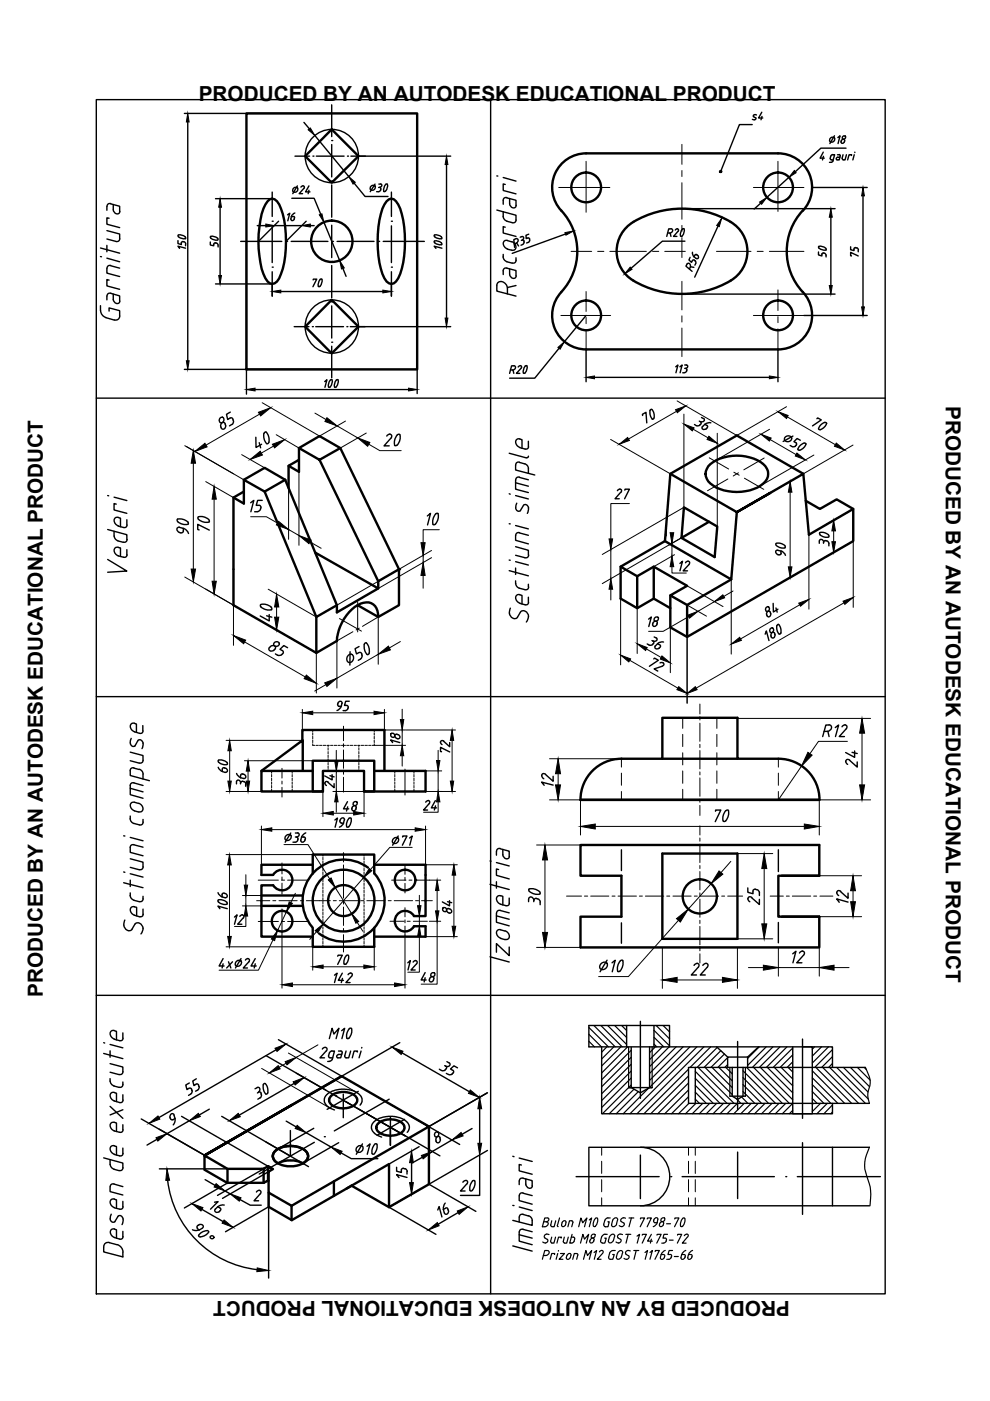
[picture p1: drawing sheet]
<svg xmlns="http://www.w3.org/2000/svg" width="210mm" height="297mm" viewBox="0 0 210 297" stroke-linecap="round" stroke-linejoin="round" font-family="sans-serif">
<defs><g id="words">
<g font-size="4.4">
<text x="42.1" y="21.5">PRODUCED BY AN AUTODESK EDUCATIONAL PRODUCT</text>
<text x="200.5" y="86" transform="rotate(90 200.5 86)">PRODUCED BY AN AUTODESK EDUCATIONAL PRODUCT</text>
<text x="9.1" y="211.4" transform="rotate(-90 9.1 211.4)">PRODUCED BY AN AUTODESK EDUCATIONAL PRODUCT</text>
<text x="167.5" y="275.9" transform="rotate(-180 167.5 275.9)">PRODUCED BY AN AUTODESK EDUCATIONAL PRODUCT</text>
</g>
</g></defs>
<!-- layer: CONTUR -->
<g fill="none" stroke="#000" stroke-width=".51">
<path d="M52.3 24h36.1v54.3h-36.1zM70.3 27.4l5.7 5.7-5.7 5.6-5.6-5.6zM124.3 32.5h40.7a7.2 7.2 0 0 1 6.6 4.4 7.2 7.2 0 0 1-1.4 7.8M124.3 32.5a7.2 7.2 0 0 0-6.6 4.3 7.2 7.2 0 0 0 1.3 7.8 12.7 12.7 0 0 1 0 17.3M56.7 42.7a1.17 1.17 0 0 1 2 0 13.2 13.2 0 0 1 1.9 6.9 20.4 20.4 0 0 1-1.4 9.4 1.49 1.49 0 0 1-1.5 1.2 1.49 1.49 0 0 1-1.4-1.2 19.4 19.4 0 0 1-1.5-9.4 17.7 17.7 0 0 1 1.5-6.3zM82 42.7a1.17 1.17 0 0 1 2 0 13.2 13.2 0 0 1 1.8 6.9 20.4 20.4 0 0 1-1.4 9.4 1.49 1.49 0 0 1-1.4 1.2 1.49 1.49 0 0 1-1.5-1.2 22 22 0 0 1 0-15.7zM134.3 59.5a20.3 20.3 0 0 0 20.6 0M154.9 47.1a7.2 7.2 0 0 1 0 12.4M154.9 47a19.9 19.9 0 0 0-21.9 1.1 7.2 7.2 0 0 0 1.3 11.4M170.2 44.6a12.7 12.7 0 0 0 0 17.3M70.3 63.6l5.7 5.7-5.7 5.6-5.6-5.6zM119 61.9a7.2 7.2 0 0 0-1.3 7.8 7.2 7.2 0 0 0 6.6 4.4"/>
<path d="M170.2 61.9a7.2 7.2 0 0 1 1.4 7.8 7.2 7.2 0 0 1-6.6 4.4h-40.7M61.2 98.8v4.6M63.4 95v5l-2.2-1.2 2.2-1.3M63.4 95l4.3-2.5 4.5 2.5-4.5 2.5zM67.7 97.5l12.5 25.7M72.2 95l12.4 25.7M150.2 98.8a9.4 9.4 0 0 1 11.6-.4 2.66 2.66 0 0 1-.5 4.6 9.8 9.8 0 0 1-10.7-.5 2.59 2.59 0 0 1-.4-3.7zM51.7 104.2l-2.2 1.3v22.8l17.6 10.1M51.7 101.7l4.4-2.5 4.4 2.5M56.1 104.2l11 26.6M60.5 101.7l-4.4 2.5-4.4-2.5v5.1l-2.2-1.3M60.5 101.7l10.9 26.6"/>
<path d="M66.9 117.2l13.3 7.6-8.8 5v-1.5M141 114.7l-9.4 5.4 3.5 2.1 3.5-2.1 7.1 4.1-3.6 2 3.6 2.1M142.1 100.5l14.1 8.1-1.2 14.3-14-8.2M145 107.6l7.1 4-.6 6.5-7-4.1zM150.3 110.6l-5.8 3.4M163.3 104.5l-7.1 4.1 14.1-8.1 1.2 12.9 9.4-5.5v6.8l-35.2 20.3v-6.7l9.3-5.4M170.3 100.5l-14.1-8.2-14.1 8.2-1.1 14.2M170.8 106.2l3 1.7 3.6-2 3.5 2M71.4 128.3l-4.3 2.5M75.8 128.3l4.4 2.5a2.65 2.65 0 0 0-1.3-2.8 2.65 2.65 0 0 0-3.1 .3 9.6 9.6 0 0 0-4.4 7.6l-4.3 2.5v-7.6M80.2 123.2l4.4-2.5v7.6l-4.4 2.5M80.2 123.2v1.6"/>
<path d="M131.6 120.1v6.8l3.5 2 3.5-2 3.5 2M135.1 122.2v6.7M138.6 120.1v6.8M142.1 126.2v6.8l3.6 2M64.1 157v-2.2h17.4v8.6M55.4 163.4l8.8-6.5v6.5M66.3 163.4h-10.9v4.4h13.1v-4.4h8.7v4.4h2.1v-6.5h-13v6.5h2.2M79.3 163.4h10.9v4.4h-13M140.4 160.9h16M165 160.9h-8.6v-8.7h-16v8.7h-8.6a8.7 8.7 0 0 0-8.7 8.7h50.6M165.1 160.9a8.7 8.7 0 0 1 8.7 8.7M55.4 192.1h8.8"/>
<path d="M55.4 189.9h8.8M57.9 187.7h-2.5v10.9h10.9M57.9 185.5a2.18 2.18 0 0 1 3.3-.6 2.18 2.18 0 0 1 0 3.4 2.18 2.18 0 0 1-3.3-.6M66.3 196.7v4h13v-4M66.3 185.2v-4h13v4M66.3 183.3h-10.9v2.2h2.5M78 183.9a8.7 8.7 0 0 0-11.5 1.1 8.7 8.7 0 0 0-.3 11.6M79.3 183.3h10.9v10.9h-2.4a2.18 2.18 0 0 0-3.3-.6 2.18 2.18 0 0 0 0 3.4 2.18 2.18 0 0 0 3.3-.6h2.4v2.2h-10.9M79.4 185.3a8.7 8.7 0 0 1-.2 11.6 8.7 8.7 0 0 1-11.6 1M140.4 181h16v18.1h-16zM165.7 185.7h8v-6.5h-50.6v6.5h8.7v8.7h-8.7v6.5h50.6v-6.5M165.7 194.4h8"/>
<path d="M173.7 185.7h-8.7v8.7h8.7M70.2 232.3l1.2-.6 1-.2 1.1 .1 1 .2 .7 .4 .5 .6v.6l-.3 .7-.8 .5-1.1 .4h-1.4l-1.4-.5-.7-.6-.2-.9zM72.4 228.2l-29 16.8 4.7-2.8M72.4 228.2l18.5 10.6-29.1 16.9M72.4 228.2l-29 16.8 18.5-10.7M80.1 238.3l.6-.5 .9-.4h1.9l1.1 .3 .7 .4 .4 .4 .1 .6-.3 .7-.9 .7-1.1 .2h-1.4l-1.1-.2-.9-.7-.3-.8zM90.9 238.8v12.3l-8.4 4.8v-9.1l-9 5.2M43.4 245l4.8 2.8h7.7M43.4 244.9v3.1M43.5 244.9l-.2 .1 .4 .2-.3-.2M48.2 250.8h7.7M48.2 247.8v3l-4.8-2.8"/>
<path d="M56.8 247.3v3l-.9 .5v-3M56.8 247.3l1.1 .6-.9 .5v4.5l4.8 2.8M56.8 250.3l.2 .1M56.8 247.3l.6 .3M56.8 247.3l-.9 .5M58.2 244.2l.6-.5 1.2-.5 1.4-.2h1.2l1 .3 1 .5 .6 .8 .1 .7-.3 .7-1.1 .8-1.7 .5h-1.3l-1.6-.5-1.1-.8-.4-.7 .1-.5zM61.8 255.7v3M64.2 246.6l-1.9-.6h-1.5l-1.2 .3a.98 .98 0 0 1-1.5-.5l-.3-.6 .1-.4 .2-.5 .6-.6 .8-.4 1.1-.3h2l1.7 .6 .9 1 .1 .4-.1 .7-1 1M70.8 250.5v3M74.5 251.4l8 4.5M74.6 251.4l-12.7 7.3-4.9-2.8v-3"/>
<circle cx="124.3" cy="39.7" r="3.2"/>
<circle cx="165" cy="39.7" r="3.2"/>
<circle cx="70.4" cy="51.2" r="4.4"/>
<circle cx="124.3" cy="66.9" r="3.2"/>
<circle cx="165" cy="66.9" r="3.2"/>
<circle cx="59.8" cy="195.3" r="2.18"/>
<circle cx="72.8" cy="190.9" r="6.5"/>
<circle cx="72.8" cy="190.9" r="3.3"/>
<circle cx="85.9" cy="186.6" r="2.18"/>
<circle cx="148.4" cy="190.1" r="3.6"/>
</g>
<!-- layer: COTE -->
<g fill="none" stroke="#000" stroke-width=".3">
<path d="M62.3 39.9l.5-.2a.56 .56 0 0 1 .1 .9 .56 .56 0 0 1-.9-.2zM63 39.4l-.9 1.7M64.2 39.4l-.4 .3M64.3 39.4l.2 .2v.2l-1.1 1.3h.7M64.4 26l1.2 1.3M65.5 39.4l-.7 1.3h.9M66.7 28.7l7.3 8.8M75.1 38.9l2.3 2.8h4.9M76 33.1h19.6M78.7 39.4l.6-.1a.56 .56 0 0 1 0 .9 .56 .56 0 0 1-.8-.2zM79.5 39l-1 1.6M80.3 39.8h.2"/>
<path d="M80.3 39h.6a.4 .4 0 0 1 0 .5 .4 .4 0 0 1-.4 .2M80.5 39.7l.2 .2v.4M81.8 39.1l.2-.1a1.1 1.1 0 0 1-.6 1.6v-.1a1.69 1.69 0 0 1 .4-1.4zM94.7 34.9v32.5M105.3 37.3h.3M106.7 37.6l2.7 .8M107.1 39.1l-.4-.1v1.4l2.7 .7M160 24.3l-.3 .3 .5 .4M160 24.3l.4 .1M160.2 25l-.1 .3h-.6M161.5 23.8l-.7 1.2h.9M161.6 24.7l-.3 .7"/>
<path d="M167.3 37.6l-4.7 4.3M172.2 39.8h11.7M174.6 32.3l-.7 1.2h.9M174.6 33.1l-.2 .8M175.9 34.4h.3M176.1 29.2l.6-.1a.56 .56 0 0 1 .1 .9 .56 .56 0 0 1-.9-.2zM176.1 33.1l-.1 .6 .3 .2M176.2 33.9h.5M176.5 32.8h.5l-.4 1.3M176.6 32.8l-.4 .3M176.6 34.1l-.4 .3M176.9 28.8l-.9 1.6"/>
<path d="M177.6 32.8h.3M177.6 33.4h.5M177.6 29.2l.5-.4-.4 1.6M177.7 33.3l-.4 .3 .2 .3M177.9 32.8l.2 .3M178.1 33.1l-.2 .8h-.4M178.4 29.9a.4 .4 0 0 1 .3-.4 .4 .4 0 0 1 .4 .2 .42 .42 0 0 1-.2 .6 .42 .42 0 0 1-.6-.3l.1-.1M178.6 33.5l.2 .4M178.7 32.8l-.2 .8M179.4 31.4h-5.4l-5.4 5M179.5 32.8l-.3 1.1h-.4M180.5 33l.1-.2h-.6l-.3 1.1"/>
<path d="M181.1 32.8l-.3 1.1M181.2 32.3h.1M21.3 54.4h.2M21.3 52.6l4.1 1.1M22.7 48.9l2.7 .7v1a.59 .59 0 0 1-.8 .6M22.7 43.8v.8M22.7 52v1.4M22.7 54.7l2.7 .8M22.7 50.7l1.9 .5M23.1 59.4l-.4-.1v1.3l2.7 .7M23.1 46.3l-.4-.1v1.3l2.7 .8M23.5 43.2l1.9 .5v1.2"/>
<path d="M23.5 56.3l1.9 .6M23.5 56.3a.63 .63 0 0 0-.8 .6v1l2.7 .7M23.5 43.2a.59 .59 0 0 0-.8 .6M24 43.3v1.2a.72 .72 0 0 0 .5 .8 .72 .72 0 0 0 .9-.5M54.5 47.8h1.9M58.2 47.8h5.8M59.1 46.9l-4.3 4.3M61 45.6l.4-.4-.4 1.6M61.9 42h4.7l1.4 3.4M62.2 45.9h-.4l-.1 .5M62.2 45.9l.2 .1v.2M62.4 46.3v.1a.4 .4 0 0 1-.3 .3 .4 .4 0 0 1-.4-.1v-.2"/>
<path d="M62.5 45.2l-.4 .2-.3 .5M64.9 46.9l-4.3 4.3M65.5 40.3l-.2 .8M65.8 47.8h.8M66.4 59.4v-.2h.8l-.8 1.6M67.9 59.2l.2-.1a1.11 1.11 0 0 1-.5 1.7l-.1-.1a1.69 1.69 0 0 1 .4-1.5zM68.7 47.1l3.3 8.1M72.7 56.9l.7 1.7M80.7 40.3l-.3 .3h-.5M93.6 51.5a1.09 1.09 0 0 0-1.6-.2 1.43 1.43 0 0 0 1.6 .6M93.6 50.2a1.09 1.09 0 0 0-1.6-.2 1.43 1.43 0 0 0 1.6 .6M93.6 51.5v.4"/>
<path d="M93.6 50.3v.3M93.7 52.6l-1.7-.4 .4 .5M105.3 44.5l4.1 1.1v1.1a.58 .58 0 0 1-.8 .5l-1.1-.3M106.7 54.5a1.11 1.11 0 0 0 .8 1M106.7 45.9a1.11 1.11 0 0 0 .8 1M106.7 42.5v.8M106.7 44.9v1M106.7 53.9v.6M106.7 57.4v.8M107.1 48.2l-.4-.2v1.4l2.7 .7M107.5 56.9l1.9 .5v1.1M107.5 42l1.9 .5v1.1"/>
<path d="M107.5 55.5l1.1 .3M107.5 56.8a.59 .59 0 0 0-.8 .6M107.5 41.9a.59 .59 0 0 0-.8 .6M107.6 52.8l.9 .2M108 42.1v1.1M108 57v1.1M108.1 58.1a.72 .72 0 0 0 .5 .9 .72 .72 0 0 0 .8-.5M108.1 43.2a.72 .72 0 0 0 .5 .8 .72 .72 0 0 0 .8-.5M108.5 51.3l-.9-.3a.76 .76 0 0 0-.9 .4 .76 .76 0 0 0 .3 .9l.6 .5M108.5 51.2a1.08 1.08 0 0 1 .6 1.7l-.6 .1M109.4 50.6l-.5 .2 .2 1.7M109.4 50.6h.2a.53 .53 0 0 1 .3 .5 .53 .53 0 0 1-.4 .5l-.5 .1"/>
<path d="M109.4 54.7v.5a.59 .59 0 0 1-.8 .6M109.5 51.5l.5 .7M110.6 50.2l-.3 .1M110.7 50.2h.1a.4 .4 0 0 1 .2 .4 .4 .4 0 0 1-.3 .3h.2l.2 .2M110.7 50.9l-.2 .1M110.8 51.9l-.3 .1M111.1 51.2v.3l-.3 .3M111.9 50.5l.4 .2M112.1 49.7l-.6 .2 .1 .7 .3-.1M112.3 50.7v.2M112.3 50.9l-.1 .4-.6 .2M119.9 49.6l-11.3 4.1"/>
<path d="M141.5 49.4h.5a.55 .55 0 0 0 .5-.8l-.7-.1-.4 1.6M142.1 49.4l.2 .7M143.6 48.5l.3 .2v.2l-1.1 1.2h.7M143.6 48.5l-.4 .3M144.6 44.2h32.5M144.7 48.6l.2-.1a1.11 1.11 0 0 1-.6 1.6v-.1a1.69 1.69 0 0 1 .4-1.4M145.2 51.1h-4.8l-6.6 5.8M146.3 54.6l-.2 .5 .5 .5 .2-.3M146.4 56.6l-.2 .4M146.4 56.6a.55 .55 0 0 0-.6-.8l-.4 .6 1.3 1.1M146.4 56.6l.7 .1M146.8 53.5l.1 .5 .3 .5"/>
<path d="M147.2 55.2l.2 .1M147.3 55.2h-.5M147.3 54.1l-.1 .3 .4 .4M147.4 55.3l.1 .5M147.5 55.9l-.2 .3M147.8 54.1h.1M147.8 54l-.3-.1-.2 .2M147.9 54.1a.4 .4 0 0 1 .2 .4 .4 .4 0 0 1-.3 .4l-.2-.1M152.2 47.9l-4.9 10.9M161.3 43.1l-1.4 1.2M173.5 53.4v.7l.8 .2v-.6h.5M173.6 52.6v-.4a1.67 1.67 0 0 1 1.5 .4"/>
<path d="M173.6 52.6a1.69 1.69 0 0 0 1.5 .4M174.8 53.7a.62 .62 0 0 1 .3 .8M175.1 52.7v.3M176.2 46.1v14.4M180.4 52.3v.7l.7 .1v-.3M180.5 54.3l-.1-.1v-.7l1.6 .8M181.4 52.5l.2 .1M181.4 52.5l-.3 .3M181.7 52.5l.3 .5M182 53v.4M183 41.5v23.6M21.3 64.8v1.1"/>
<path d="M21.3 65.9a1.56 1.56 0 0 0 1.2 1.4M23.1 66v-.7l2.3 .6v1.1a.83 .83 0 0 1-1.2 .8l-1.7-.4M24 62.4v1.1M24 63.5a.7 .7 0 0 0 .5 .8 .7 .7 0 0 0 .9-.5v-1.1l-1.9-.5a.59 .59 0 0 0-.8 .6v.8M57.7 60.2v2.5M59.5 61.8h21.7M76 69.3h19.6M83 60.2v2.5M105.3 60.6a1.05 1.05 0 0 1 1-.9 1.05 1.05 0 0 1 1.1 .7l.2 .8v1.1M105.3 60.6v1.1l4.1 1.1M108.2 78.4h.5M108.8 78.4l.1 .8"/>
<path d="M108.9 77.6h-.4l-.5 1.6M109 77.5l.2 .1a.53 .53 0 0 1 0 .6 .53 .53 0 0 1-.5 .3M109.4 60.5l-1.8 .5M110.3 77.5l-.4 .3M110.3 77.5l.3 .2-.1 .4M110.5 78.1l-1 1.1h.7M111.3 79.1a1.09 1.09 0 0 0 .3-1.6 1.2 1.2 0 0 0-.5 1.7l.2-.1M118.5 73.9l-5.1 6.3h-5.4M124.3 66.9l-4.7 5.6M124.3 74.1v6.8M143.3 77.8l.4-.4-.4 1.6M144.2 77.8l.4-.4-.4 1.6"/>
<path d="M144.6 62.4h32.5M144.8 79h.3M145.2 77.4h.5a.4 .4 0 0 1 .1 .5 .4 .4 0 0 1-.4 .2M145.2 78.1h.1M145.4 78.1l.2 .4M145.6 78.6l-.5 .4M145.6 78.5v.2M164.9 74.1v6.8M170.4 66.9h13.5M46.7 88.6l.2-.1a.56 .56 0 0 1 .5 .7 .56 .56 0 0 1-.8 .3l-.1-.6zM47.7 89.9l.1 .3M47.8 89.9l-.2-.3a.65 .65 0 0 0-.8 .3 .65 .65 0 0 0 .1 .8"/>
<path d="M47.8 90.1l.1 .3a.51 .51 0 0 1-.4 .5 .51 .51 0 0 1-.6-.2M48.8 87.4l-.8 .4 .3 1.1 .7-.3 .4 .3M49.1 90l-.4 .3M49.4 88.9l.1 .3M49.5 89.2v.5l-.3 .3M54.2 92.7l.1 2.2 1.2-.7M55 93.9l.3 1.1M55.9 91.9a2.19 2.19 0 0 0 .8 2.2l.3-.3M56.4 91.6h-.2l-.2 .3M56.4 91.6a2.45 2.45 0 0 1 .6 2.2M82.6 92.1l.4 .2-.1 .6M82.7 92l-.7 .5"/>
<path d="M82.9 92.9l-1.5 1.6h1.1M84.2 94.4l-.3 .1-.3-.1M84.2 92.2a2.55 2.55 0 0 0-.5 2.2M84.8 92.2l-.2-.1-.4 .1M84.8 92.2a2.45 2.45 0 0 1-.6 2.2M108 96.1l3.6 .9 .4-.1v-.2M109.3 98.6v1.1l4.1 1M110.1 98l1.1 .3M110.1 98a.59 .59 0 0 0-.8 .6M110.2 94.9a1.08 1.08 0 0 1-.6-1.8l.3-.1 .8 .2v1.8M111.2 98.3a1.11 1.11 0 0 1 .8 1v1.1M112 93.6v1.1"/>
<path d="M112.1 94.7a.53 .53 0 0 1-.7 .5l-1.2-.3M126 80h37.1M136.2 88.1v-.3l.8-.4 .1 2.3M138.2 86.8a1.47 1.47 0 0 1 .2 2.1 1.78 1.78 0 0 1-.4-2.1h.2M147.2 90l.4 .3M148.3 89.3l.2 .1M148.4 90.1l-.7 .1M148.5 90l-.1 .1M148.7 88.5l.4 .2M148.9 90.4l-.1 .4a.59 .59 0 0 0 .9 .1M149.2 88.7l.1 .2a.53 .53 0 0 1-.2 .5 .53 .53 0 0 1-.6 0l.2 .2-.1 .4M149.5 90l-.6 .5"/>
<path d="M149.5 90l.3 .2M149.8 90.2a.32 .32 0 0 1 .1 .5l-.2 .2M150.7 89.6l-.6 .1-.6 .3M166.5 92.7a.7 .7 0 0 1 .9-.3 .7 .7 0 0 1 .3 .9 .7 .7 0 0 1-.9 .4 .7 .7 0 0 1-.3-1zM167.5 94.4a.82 .82 0 0 0 1.2 .2M168.1 92.5l-2.1 1.1M168.7 93.8l.2 .4-.1 .2M168.8 94.4l-.2 .2M169.2 95.2v.1a1.38 1.38 0 0 0 1.6-1.2 1.46 1.46 0 0 0-1.6 1.2M169.7 93.3l-.7-.3-.7 .6 .4 .3M173.2 88.8l.2-.2 .7 .4-1.8 1.3M174.9 89.5l-.7 .4-.6 1"/>
<path d="M174.9 89.6h.3l.1 .2M175.3 89.8a1.45 1.45 0 0 1-1.7 1.2l-.1-.1M22.8 118.6l4.1 2.5-4.1 .2M22.8 112.3l4.1 1.1v1M22.8 105.1h.2M24.2 112.6v1.1M24.2 105.4l2.7 .7M24.2 113.6a1.11 1.11 0 0 0 .8 1.1M24.7 106.9l-.5-.1v1.3l2.7 .7M25.1 116.1l.4 .1v1.8M25.1 109.7l.4 .2v1.8M25.1 116a.76 .76 0 0 0-.9 .5 .76 .76 0 0 0 .3 .9l.6 .4"/>
<path d="M25.1 109.7a.76 .76 0 0 0-.9 .4 .76 .76 0 0 0 .3 1l.6 .4M26.9 110.2v1.1M26.9 116.5v1.2M26.9 117.6a.53 .53 0 0 1-.7 .5l-1.1-.2M26.9 111.3a.53 .53 0 0 1-.7 .5l-1.1-.3M27 114.4a.59 .59 0 0 1-.8 .5l-1.2-.2M37.6 110.6a2.55 2.55 0 0 0 2.2 .6M37.7 110.1a2.13 2.13 0 0 1 2.3 .9l-.2 .2M37.7 110l-.2 .3 .2 .3M38 111.8l.8 .2M38 112.9l.3 .1M38.1 111.8h-.3a.6 .6 0 0 0-.3 .6 .6 .6 0 0 0 .5 .5"/>
<path d="M38.8 112a1.68 1.68 0 0 1 1.2 1.1M38.9 112.1v.5M38.9 112.6l-.1 .2-.5 .2M42.2 112.4l-.3-.1v-1.1l2.5 1.2M44.2 110.2l.2 .3-.1 .2M44.3 110.1a2.15 2.15 0 0 0-2.3-.4l-.1 .1a2 2 0 0 0 2.3 .9M53.1 106.6l.7-.5-.6 2.4M54 108.5h.5M54.9 107.1l.4 .3v.3M55.2 107.9l-.2 .4-.4 .2M55.3 107.7l-.1 .3M55.6 106.1h-1l-.3 1h.6"/>
<path d="M90.6 109.4l.7-.6-.7 2.5M92.3 111.1l-.3 .2-.2-.2M92.4 109a2.55 2.55 0 0 0-.6 2.1M92.9 109a2.45 2.45 0 0 1-.6 2.1M92.9 108.9l-.2-.1-.3 .2M108 118.7l.2 .1M108 111l.2 .1M108 104.7l.2 .1M109.3 115.9l2.7 .8v1M109.3 113.5v1.1l2.7 .7M109.3 101.8v1.9l2.7 .7M109.3 119.1l2.7 .7"/>
<path d="M109.3 117.7l2 .5M109.3 111.4l2.7 .7M109.3 105.1l2.7 .7M109.3 102.4l2.7 .7M109.6 106.7l-.2 .6a.7 .7 0 0 0 .1 .8 .7 .7 0 0 0 .9 .1l.6-1M110.1 113l1.9 .5M110.1 101.2l1.9 .5M110.1 112.9a.59 .59 0 0 0-.8 .6M110.1 101.2a.59 .59 0 0 0-.8 .5M111 107.2a.66 .66 0 0 1 .7-.1 .66 .66 0 0 1 .4 .6M112 107.7l-.2 1.2M112.1 117.7a.59 .59 0 0 1-.8 .6"/>
<path d="M130.9 104l.1-.1a.41 .41 0 0 1 .7-.1 .41 .41 0 0 1-.1 .6M131.6 104.4l-1.2 1.3h.9M132.5 103.9v-.2h.9l-1 2M144.2 119.5l.5-.5-.5 2M145.3 119.3l.2-.2a.41 .41 0 0 1 .6 0 .41 .41 0 0 1 0 .6M146.1 119.7l-1.3 1.3h1M164.6 115.2l-.1 .2 .1 .2M164.6 115.7l.7 .4 1.1 .1M164.6 115.2l1.1 .1 .7 .4M165.5 116.8l-.6-.1-.4 .1a.59 .59 0 0 0 .4 .8M165.6 117.3v-.5a1.43 1.43 0 0 1 .9 1M165.6 117.3l-.2 .3h-.5"/>
<path d="M166.4 115.7l.1 .3-.1 .2M173.7 114.7v.5M173.7 114.7l.1-.2a.53 .53 0 0 1 .6-.1 .53 .53 0 0 1 .3 .6M173.8 113.4l.8 .4 .7 .1 .5-.1-.1-.4M173.9 113.4l-.1-.4 .4-.1 .7 .1 .8 .4M175.1 114.6l.2 .1M175.1 114.6a.42 .42 0 0 0-.5 .6M175.3 114.7l.5 .6M175.7 115.3v.4M56.5 130.6l1.1 .3M57.1 130.3v1.4l-1.9-1.1M57.3 137.1a.54 .54 0 0 0-.1 .9 .54 .54 0 0 0 .9-.2"/>
<path d="M57.4 137.1l.1-.2a.51 .51 0 0 1 .7 .1 .51 .51 0 0 1 .1 .6M57.5 128.7a2.15 2.15 0 0 0-2.3-.4v.1a2.07 2.07 0 0 0 2.4 .8l-.1-.4M58.2 136.2a.56 .56 0 0 1 .7-.1 .56 .56 0 0 1 .3 .6 .59 .59 0 0 1-.7 .4 .59 .59 0 0 1-.4-.7zM58.3 137.7l-.2 .1M58.4 138.6l.5 .3M59.7 138.8l-.4 .2-.4-.1M59.9 138.6l-.2 .2M61 137.3l-.8-.4-.8 .8 .6 .4-.1 .5M73.8 139.1a.7 .7 0 0 1 .9-.3 .7 .7 0 0 1 .2 1 .72 .72 0 0 1-.9 .7 .72 .72 0 0 1-.4-1.1zM74.2 138.2v2.8M76.1 137.1l-.8 .4 .3 1.1 .7-.3 .3 .1 .2 .7a1.05 1.05 0 0 1-.8 .9M78.3 138.5l-.3 .3a2.03 2.03 0 0 1-.6-2.5h.3a2.47 2.47 0 0 1 .6 2.2"/>
<path d="M108 121l4 1.1M108.2 128.9l-.2 1.1M109.3 120.4v1.4M109.3 123.1v.6M109.3 123.7a1.11 1.11 0 0 0 .8 1l1.2 .3M110.2 127.9a1.08 1.08 0 0 1-.6-1.7l.3-.1 .8 .1v1.9M110.3 129.8l-.6 1.1a1.04 1.04 0 0 1-1.1 .1 1.04 1.04 0 0 1-.6-1M110.4 129.8a1.06 1.06 0 0 1 1.3-.1 1.06 1.06 0 0 1 .3 1.3l-.4 .9M112 123.9v.6M112 126.6v1.1M112.1 127.7a.53 .53 0 0 1-.7 .5l-1.2-.3M112.1 124.4a.59 .59 0 0 1-.8 .6"/>
<path d="M137.2 136.5a.82 .82 0 0 0 1.2 .1M137.5 131.3l.6-.5-.5 2M138.2 135.8l.2 .1M138.4 132.2v.2M138.4 132.1a.52 .52 0 0 1 .4-.4 .52 .52 0 0 1 .6 .2l-.2 .5M138.5 135.9l.1 .4-.3 .4M138.6 139.7l.2-.2 .8 .5-1.9 1.3M138.7 135l.4 .3M138.9 131l.5-.2a.48 .48 0 0 1 0 .8 .48 .48 0 0 1-.7-.2zM139.1 135.2l.2 .2a.53 .53 0 0 1-.2 .5 .53 .53 0 0 1-.6 0M139.3 132.4a.52 .52 0 0 1-.4 .4 .52 .52 0 0 1-.5-.2v-.2M139.8 136.7l-.4-.2-.4 .5-.1 .4a.59 .59 0 0 0 .9 0"/>
<path d="M139.8 136.7a.32 .32 0 0 1 .1 .6l-.2 .2M140.7 136.1h-.7l-.6 .3M162.2 134.5l.3-.7 .5 2M162.5 128.8l.2-.2a.48 .48 0 0 1 .4 .7 .48 .48 0 0 1-.7 .2l-.1-.5zM163.4 133.3l.2-.2a.48 .48 0 0 1 .4 .7 .48 .48 0 0 1-.7 .2l-.1-.5zM163.4 130a.52 .52 0 0 1-.1 .6 .52 .52 0 0 1-.6 .1l-.1-.2a.55 .55 0 0 1 0-.7 .55 .55 0 0 1 .6-.2l.2 .5M163.9 127.9l.1 1.9 .9-.6M164.2 134.3l.1 .3M164.3 134.3l-.2-.2a.56 .56 0 0 0-.7 .5 .56 .56 0 0 0 .6 .6l.3-.7M164.5 128.9l.3 .9M164.7 132.6v.9l.5 .9M165.1 132.4l.5 1v.8"/>
<path d="M165.1 132.4h-.2l-.2 .2M165.6 134.2l-.2 .2h-.2M27.6 159.5l2.7 .7v1a.59 .59 0 0 1-.8 .6l-1.9-.5M27.6 157.5a.62 .62 0 0 0 .4 .7 .62 .62 0 0 0 .7-.1M27.8 156.5l-.2 1M28.5 153.4l.4 .1v1.8M28.5 153.3a.76 .76 0 0 0-.9 .5 .76 .76 0 0 0 .3 .9 2.55 2.55 0 0 0 2.2 .7l.2-.4M29.2 157.1l-.6 1M29.2 157a.66 .66 0 0 1 .8-.1 .66 .66 0 0 1 .3 .7M30.3 153.8v1.2M30.3 157.5l-.2 1.2M71.6 149.3l.1 .4 .2 .1"/>
<path d="M71.6 149.1v.3M71.6 149.1a.48 .48 0 0 1 .4-.4 .48 .48 0 0 1 .5 .2v.2a1.61 1.61 0 0 1-1.1 1.5M71.9 149.8h.4M73.8 150.2l-.4 .4-.7 .1M73.8 150v.2M74.1 148.7h-.8l-.3 .9h.7l.1 .4M83.2 157.4l-.4-.5 2 .5M84.1 155.7h.2M84.2 155.7h-.3a.47 .47 0 0 0-.2 .5 .47 .47 0 0 0 .4 .3M84.4 155.7a.48 .48 0 0 1 .4 .4 .48 .48 0 0 1-.2 .5h-.5M93.4 157.3l.3 .6M93.6 159.4l-.2-.1v-.8l1.9 .9"/>
<path d="M94 157.1l1.3 1.2v-.9M94.1 157.1l-.5-.1-.2 .4M139.9 140.6l.3-.1a.41 .41 0 0 1 .5 .2 .41 .41 0 0 1-.3 .5l-1.7 .6 .8 .5M175.5 155.1l.3 1.1M175.8 153.7a.72 .72 0 0 1 .5 .8 .72 .72 0 0 1-.9 .6h-.7M175.8 153.7h-.7l-.7 2.5M177.1 154.3l.7-.6-.7 2.5M179.2 153.7l.4 .3-.2 .5M179.2 153.7l-.7 .4M179.4 154.6l-1.5 1.6h1.1M180.7 159.5l1.1 .3M181.2 159.2v1.4l-1.9-1"/>
<path d="M26.2 177.2h.3M27.6 173a1.27 1.27 0 0 0 .8 1.6M27.6 166.6v1.9l2.7 .7M27.6 163.4v1l4.1 1.1M27.6 177.5l2.7 .8M27.6 167.1l2.7 .8M28.4 179.1l1.9 .5M28.4 174.6l1.1 .3M28.4 166l1.9 .5M28.4 162.9l1.1 .3M28.4 179.1a.58 .58 0 0 0-.8 .6v1l2.7 .7M28.4 166a.59 .59 0 0 0-.8 .6"/>
<path d="M28.4 162.8a.59 .59 0 0 0-.8 .6M29.4 170.3l-.9-.2a.76 .76 0 0 0-.9 .4 .76 .76 0 0 0 .3 1l.6 .4 .9 .3M29.4 170.3a1.08 1.08 0 0 1 .7 1.7l-.7 .1M29.5 163.1a1.11 1.11 0 0 1 .8 1v1.1M30.3 173.7v.6M30.3 174.3a.59 .59 0 0 1-.8 .6M46.3 162.7l.3 .5 .5 .3M46.3 161.2a1.44 1.44 0 0 1 1.9 .8 1.63 1.63 0 0 1-2-.6l.2-.2M47.6 162.8l.2 .1M47.6 162.8a.32 .32 0 0 0-.5 .3v.5l.7 .2M47.8 162.9a.48 .48 0 0 1 .4 .3 .48 .48 0 0 1-.2 .5h-.2M50.2 164l.3 .5 .5 .4"/>
<path d="M51 164.4v.5l.9 .1a.57 .57 0 0 0 0-.8 .57 .57 0 0 0-.8 .1l-.1 .1M51 166v.2M51 165.9a.5 .5 0 0 0-.2-.4 .5 .5 0 0 0-.6 0l-.1 .7M51.7 165.7h-.4l-.3 .3M51.7 165.7l.4 .5M52.1 166.3v.4M60.7 177.1a.59 .59 0 0 1 .9 0 .59 .59 0 0 1-.1 .9 .59 .59 0 0 1-1 .1 .59 .59 0 0 1 .2-1zM61.7 176.6l-1.2 2M62.1 178.6h.4M62.6 177.5a.42 .42 0 0 1 .5 .1 .42 .42 0 0 1 0 .5M62.6 176.6h.5M63.1 176.6h.2a.48 .48 0 0 1 .1 .6 .48 .48 0 0 1-.5 .3"/>
<path d="M63.1 178.1l-.5 .5M63.8 178.1v.2a.57 .57 0 0 0 .8 0 .57 .57 0 0 0 0-.8h-.7l-.1 .6M64.8 176.6l-.5 .3-.3 .6M68.9 166l.3 .5M69.5 165.9l1.3 1.1v-.8M69.6 165.8l-.5-.1-.2 .3M69.9 164.5l.9 .2M70.4 164.3v1.1l-1.6-.9M71 173.9l.6-.5-.6 2M72.1 174l.1 .4 .2 .1M72.1 173.9v.2M72.2 173.8a.48 .48 0 0 1 .3-.4 .48 .48 0 0 1 .5 .2v.3"/>
<path d="M72.4 174.5h.4M72.9 174.4a1.39 1.39 0 0 1-.9 1M73 173.9l-.2 .6M73.7 170l-.9 1.5h1.1M73.7 171.1l-.2 .9M74 173.5l-.5 1.1 .1 .8a1.38 1.38 0 0 0 .8-2l-.4 .1M74.6 171.5v.2a.47 .47 0 0 0 .5 .2 .47 .47 0 0 0 .4-.4M75.5 171.3v.2M75.5 171.3v-.2a.55 .55 0 0 0-.6-.2 .55 .55 0 0 0-.3 .6M83.5 177.8a.59 .59 0 0 1 .9-.1 .59 .59 0 0 1-.2 .9 .59 .59 0 0 1-.9 .1 .59 .59 0 0 1 .2-.9zM84.4 177.2l-1.2 2M85.4 177.5v-.3h.9l-1 2"/>
<path d="M86.8 177.7l.6-.5-.5 2M90.8 169.7l.3 .3-.1 .4M90.8 169.7l-.5 .4M90.9 170.4l-1.1 1.3h.8M92.3 169.8l-.8 1.5h1.1M92.3 170.9l-.2 .8M106.1 180l1.9 .5v1.1M106.1 179.9a.59 .59 0 0 0-.8 .6v.8M115.7 164.2l1.6 1.5v-1.1M115.7 164.2l-.4-.2a.39 .39 0 0 0-.4 .4l.4 .7M117.3 166.5l-2.5-.7 .6 .7M151.7 172v-.3h1.1l-1.1 2.5"/>
<path d="M153.9 174l-.3 .2-.3-.1M153.9 171.9a2.55 2.55 0 0 0-.6 2.1M154.4 171.9a2.45 2.45 0 0 1-.5 2.1M154.5 171.8l-.3-.1-.3 .2M179.3 161.4l.4 .7M179.3 161.4l.2-.3h.5l1.8 1.5v-1.1M26.2 187.2l4.1 1M26.2 184.9l.3 .1M26.3 196.2a1.04 1.04 0 0 0 .5 1 1.04 1.04 0 0 0 1.2-.2M26.5 195.1l-.3 1M27.6 189.3a1.25 1.25 0 0 0 .8 1.6M27.6 182.1l2.7 .7v1"/>
<path d="M27.6 186.6v1.4M27.6 185.3l2.7 .7M27.6 183.9l1.9 .5M28.4 190.9l1.1 .3M28.6 196l-.6 1.1M28.6 195.9a1.04 1.04 0 0 1 1.2-.1 1.04 1.04 0 0 1 .5 1M29 194.2v-1.8a.82 .82 0 0 0-1.4 .5 1.28 1.28 0 0 0 .9 1.1l1.1 .4M30.3 190v.6M30.3 192.7v1.2M30.3 190.6a.59 .59 0 0 1-.8 .5M30.3 183.8a.59 .59 0 0 1-.8 .6M30.3 196.8l-.1 .6-.3 .6"/>
<path d="M30.4 193.8a.53 .53 0 0 1-.7 .5M46.2 189.3l.4 .5 .5 .3M46.3 190.8a1.44 1.44 0 0 1 1.9 .8 1.63 1.63 0 0 1-2-.6zM46.6 192.7l-.4-.6 2 .6M47.5 189.4h.2M47.6 189.4a.33 .33 0 0 0-.5 .3v.5l.9 .1a.47 .47 0 0 0 .2-.5 .47 .47 0 0 0-.4-.4M49.7 194.4l.6-.4-.6 2M51.4 194l.3 .2-.1 .5M51.4 194l-.6 .3M51.5 194.6l-1.1 1.4h.9M94.9 191.2l.9 .2M95.1 192.7h.2"/>
<path d="M95.1 192.6h-.2a.54 .54 0 0 0 .1 .9 .54 .54 0 0 0 .8-.3l-.5-.5M95.3 191v1.1l-1.5-.9M103.9 187.5l4.1 1.1M103.9 182.5l.2 .1M105.3 194.2l2.7 .7M105.3 186.9v1.4M105.3 182.9l2.7 .7M105.7 184.4l-.4-.2v1.4l2.7 .8M106.1 189.9l.5 .1v1.9M106.1 197.1l1 .3M106.1 199l1 .2M106.2 197.1a.76 .76 0 0 0-.9 .4 .76 .76 0 0 0 .2 1l.7 .4"/>
<path d="M106.2 189.9a.76 .76 0 0 0-.9 .4 .76 .76 0 0 0 .2 1l.7 .4M106.6 180.1v1.1M106.6 181.2a.72 .72 0 0 0 .5 .8 .72 .72 0 0 0 .9-.4M107.1 197.4a1.08 1.08 0 0 1 .6 1.7l-.6 .1M108 193.5l-1.9-.5a.63 .63 0 0 0-.8 .6v1.9l2.7 .8M108 190.4v1.1M108 191.5a.53 .53 0 0 1-.7 .5l-1.2-.3M112.1 190.6v.6M112.1 190.6l.1-.3a.63 .63 0 0 1 .7 0 .63 .63 0 0 1 .3 .6M112.2 188.5l-.1 .2 .1 .3M112.2 189a2.55 2.55 0 0 0 2.2 .6M112.2 188.5a2.13 2.13 0 0 1 2.3 .9l-.1 .2"/>
<path d="M113.2 190.9v.3M113.7 190.5l.3 .1M113.8 190.5h-.3l-.3 .4M114 190.6l.2 .1a1 1 0 0 1 .3 1.1M131.8 180.2v4.4M131.8 195.7v4.3M158.6 188.3v.9l1.1 .3v-.8l.2-.2 .6 .1M158.6 190.5l.4 .7M159.4 190.3l1.6 1.5v-1.1M159.4 190.3l-.5-.2-.3 .5M160.5 188.6l.4 .3 .1 .4M161 189.3v.6"/>
<path d="M165 180.2v4.6M165 195.6v4.3M178.2 189l1.6 1.5v-1.1M178.3 189a.49 .49 0 0 0-.8 0 .49 .49 0 0 0 .1 .7l.2 .2M179.8 191.3l-2.4-.7 .5 .7M24.2 218.5l.5 .2v1.8M24.2 218.5a.76 .76 0 0 0-.8 .4 .76 .76 0 0 0 .2 1l.7 .4M26 219v1.1M47.3 203.2l-.8 1.6h1M47.3 204.3l-.2 .9M48.4 203.9l.6 1.3M49.3 203.9l-1.2 1.3"/>
<path d="M50.2 203.8a.59 .59 0 0 1 .9-.1 .59 .59 0 0 1-.2 1 .59 .59 0 0 1-.9 0 .59 .59 0 0 1 .2-.9zM51.1 203.2l-1.2 2M52.5 203.2l.3 .2 .1 .4-1.3 1.4h.9M52.6 203.2l-.6 .4M54.1 203.2l-.9 1.6h1.1M54.1 204.3l-.2 .9M70.9 206.8l.6-.5-.6 2M71.6 202.7l.1-.2h.9l-1 2M72.6 206.3l-.9 1.6h1.1M72.6 207.4l-.2 .9M73 204.4a1.38 1.38 0 0 0 .8-1.9 1.44 1.44 0 0 0-.8 1.9M74.3 206.3l-.5 .4"/>
<path d="M74.3 206.3l.4 .2-.1 .5M74.5 207l-1.2 1.3h.9M86.5 204.1l.5-.4-.5 2M88.1 203.7l.3 .1v.4l-1.3 1.5h.9M88.1 203.6l-.5 .4M90.1 206.2l-.8 1.6h1.1M90.1 207.3l-.2 .9M91.1 207.5l-.1 .3M91.1 207.5a.48 .48 0 0 1 .4-.4 .48 .48 0 0 1 .5 .2v.2M92 207.5a.48 .48 0 0 1-.4 .6 .48 .48 0 0 1-.6-.4M103.9 202.9l4.1 1.1M108 200.8v1.8l-2.7-2.5v1.8"/>
<path d="M127.5 204.3a.72 .72 0 0 1 1.2-.1 .72 .72 0 0 1-.3 1.1 .72 .72 0 0 1-1.1 .1 .72 .72 0 0 1 .2-1.1zM128.7 203.6l-1.5 2.4M129.8 204.1l.6-.5-.6 2.4M132 203.7a2.13 2.13 0 0 1-.8 2.3l-.3-.1M132.1 203.7l-.3-.1a2 2 0 0 0-.8 2.3M147.8 204.2l.4 .3-.2 .6M147.8 204.3l-.7 .4M148 205.1l-1.4 1.6h1.1M149.7 204.3l-.7 .4M149.7 204.2l.4 .3-.2 .6M149.9 205.1l-1.4 1.6h1M168.1 202.2l.7-.5-.7 2.4"/>
<path d="M169.5 202.1a.54 .54 0 0 1 .6-.5 .54 .54 0 0 1 .5 .5l-.2 .4M170.4 202.5l-1.5 1.6h1.1M22 223.4l4 1.1M22 221.1h.2M23.3 225.5l2.7 .7v1M23.3 222.8v1.4M23.3 228.7v.5M23.3 234.6l2.7 2.5M23.3 227.3l1.9 .5M23.3 221.4l2.7 .8M23.4 229.2a1.11 1.11 0 0 0 .8 1M24.1 230.3l1.1 .2"/>
<path d="M24.2 220.3l1.2 .3M24.3 239.8a1.08 1.08 0 0 1-.7-1.7l.3-.2 .8 .2v1.8M24.3 233.4a1.08 1.08 0 0 1-.7-1.7l.3-.1 .8 .2v1.8M26 229.4v.6M26 232.1v1.2M26 238.5v1.1M26 235.3l-2.7 1.1M26.1 229.9a.59 .59 0 0 1-.8 .6M26.1 227.2a.59 .59 0 0 1-.8 .6M26.1 239.6a.53 .53 0 0 1-.7 .5l-1.2-.3M26.1 233.2a.53 .53 0 0 1-.7 .6l-1.2-.4M26.1 220.1a.53 .53 0 0 1-.7 .5"/>
<path d="M22 245.5l4 1.1v1M23.3 251.6v1l2.7 .8M23.3 245.9v1M23.4 246.9a1.11 1.11 0 0 0 .8 1M23.6 257.4l-.2 .6a.7 .7 0 0 0 .1 .9 .7 .7 0 0 0 .9 .1M24.1 251l1.9 .6M24.1 247.9l1.1 .3M24.2 251a.59 .59 0 0 0-.8 .6M24.2 254.3l.5 .1v1.8M24.2 254.2a.76 .76 0 0 0-.8 .4 .76 .76 0 0 0 .2 1l.7 .4M24.3 244.7a1.08 1.08 0 0 1-.7-1.7l.3-.1 .8 .2v1.8M25 257.9l-.6 1.1"/>
<path d="M25 257.9a.73 .73 0 0 1 .9 0 .73 .73 0 0 1 .2 .9l-.2 .8M26 243.4v1.2M26 254.7v1.2M26.1 247.6a.59 .59 0 0 1-.8 .6M26.1 255.8a.53 .53 0 0 1-.7 .6l-1.2-.3M26.1 244.5a.53 .53 0 0 1-.7 .6l-1.2-.3M108.7 255.6h.3M108.7 245.2h.3M110.1 251.2v-.8a.59 .59 0 0 1 .8-.6l1.9 .5v1.2M110.1 258.1v1M110.1 255.9l2.7 .8M110.1 245.5l2.7 .8"/>
<path d="M110.5 247l-.4-.1v1.3l2.7 .8M110.9 253l1.9 .5M110.9 252.9a.63 .63 0 0 0-.8 .6v1.1l2.7 .7M111.5 249.9v1.2M111.5 251a.72 .72 0 0 0 .5 .9 .72 .72 0 0 0 .9-.5M112 257.8l-1.1-.3a.59 .59 0 0 0-.8 .5M112.1 257.8a1.07 1.07 0 0 1 .7 1v1l-4.1-1.1M22 264.4v1l4 1.1v-1M23.2 263.5l1.6 .4M23.2 263.5a.92 .92 0 0 0-1.2 .9M24.3 260.6l.4 .1v1.8M24.3 260.6a.76 .76 0 0 0-.9 .4 .76 .76 0 0 0 .3 .9 2.55 2.55 0 0 0 2.2 .7l.2-.4"/>
<path d="M24.8 263.9a1.75 1.75 0 0 1 1.3 1.5M26 261.1v1.1M108.7 264.2l4.1 1.1M110.1 261.2v1.9l2.7 .8M110.1 261.8l2.7 .7M112.8 261.2l-1.9-.6a.59 .59 0 0 0-.8 .6"/>
<circle cx="70.4" cy="33.1" r="5.7"/>
<circle cx="179" cy="29.1" r=".36"/>
<circle cx="70.4" cy="69.2" r="5.7"/>
<circle cx="83.2" cy="155.9" r=".45"/>
<circle cx="75.3" cy="170.3" r=".45"/>
<circle cx="94.2" cy="192.8" r=".45"/>
<circle cx="91.8" cy="206.6" r=".45"/>
</g>
<g fill="#000" stroke="#000" stroke-width=".21">
<path d="M65.3 27.5l.5-.4 .9 1.6zM74 37.5l1.3 1.2-.4 .3zM94.7 33.1l.3 1.8h-.6zM168.4 36.2l.4 .4-1.5 1zM56.4 47.5l1.8 .3-1.8 .3zM64 47.8l1.8-.3v.6zM67.7 45.6l.6-.3 .4 1.8zM72 55.2l1 1.6-.6 .2zM119.8 49.3l1.8-.3-1.6 .9zM133.6 56.6l.4 .5-1.6 1zM153 46.3l-.5 1.7-.6-.2zM161.1 42.8l1.5-.9-1.1 1.4z"/>
<path d="M176.2 44.2l.3 1.9h-.7zM183 39.8l.3 1.7h-.6zM57.7 61.8l1.8-.3v.6zM81.2 61.5l1.8 .3-1.8 .3zM94.4 67.4h.6l-.3 1.9zM118.3 73.7l1.3-1.2-.8 1.5zM124.3 80l1.7-.3v.6zM163.1 79.7l1.8 .3-1.8 .3zM175.8 60.5h.7l-.3 1.9zM182.7 65.1h.6l-.3 1.8zM41 95.5l.5 2.7h-1zM41.3 95.7l2.1-1.7 .5 .7z"/>
<path d="M54.8 87.4l2.6-1-2.1 1.8zM53.1 97.4l2.1-1.7 .4 .8zM57.8 94.2l2.5-1-2.1 1.8zM69.3 88.6l2.2 1.7-2.6-.9zM75.8 92.8l2.6 1-.5 .8zM131.3 94.2l1.8-1.4 .3 .6zM143.2 86.9l2.2-.8-1.8 1.4zM145 89.9l2.2 .8-.4 .7zM150.3 92.5l1.8 1.5-2.2-.8zM161.3 92.1l2.2 .8-.4 .6zM165 87.3l2.1 .8-.3 .6zM169 96.1l1.7 1.4-2.1-.8z"/>
<path d="M177.3 93.9l1.8 1.5-2.2-.8zM45.4 103.1l.5 2.7h-.9zM59.1 110.5l2.1 1.8-2.6-1zM63.4 113.5l2.6 1-.5 .8zM89.3 115.1h.8l-.4 2.7zM129.1 114.3h.8l-.4 2.2zM142.1 112.9h.7l-.3 2.3zM167.5 102.1l.4 2.3h-.8zM176.8 110.3l.3 2.3h-.7zM176.4 114.9h.7l-.3 2.2zM40.5 120.7h1l-.5 2.7zM45 123.2h.9l-.5 2.7z"/>
<path d="M49.5 134.7l2.6 1-.4 .8zM58.6 126l.5 2.7h-.9zM58.2 130.9h.9l-.5 2.7zM80.2 138.7l2.2-1.7 .4 .8zM89.7 119.3l.4 2.7h-.8zM129.5 122.7l.4 2.2h-.8zM131.6 138.9l2.1 .8-.4 .6zM135.1 136.5l2.1 .8-.3 .6zM140.3 139.1l1.8 1.4-2.1-.8zM142.5 117.9l.3 2.2h-.7zM145.8 130.4l2.2-.8-1.8 1.5zM151.5 127.6l1.8-1.5 .3 .6z"/>
<path d="M155 136.6l1.8-1.5 .4 .7zM167.1 120.2h.8l-.4 2.2zM169.3 127.9l2.2-.8-1.8 1.4zM178.7 127.5l2.2-.8-1.8 1.4zM48.7 157l.3 2.2h-.7zM65 143.1l2.1 1.8-2.6-1zM64.1 151.1l2.2-.3v.7zM68.8 144.8l2.6-1-2.1 1.7zM79.3 150.8l2.2 .3-2.2 .4zM84.9 152.6h.7l-.3 2.2zM95.9 154.8l.3 2.2h-.7zM143.9 145.6l1.8 1.4-2.2-.8z"/>
<path d="M145.7 147l1.7-1.4 .4 .6zM171.3 159.5l.9 .6-2.3 2.3zM182.8 152.3l.5 3.1h-1zM48.3 165.6h.7l-.3 2.2zM52.6 161.3l.3 2.2h-.7zM52.2 165.6h.7l-.3 2.2zM55.4 175.9l2.2-.4v.7zM68.5 172.4l2.2-.4v.8zM71.3 167.8l.4 2.2h-.7zM71 161.2h.7l-.4 2.2zM75 172l2.2 .4-2.2 .4zM85.3 158l.3 2.2h-.7z"/>
<path d="M88 175.5l2.2 .4-2.2 .3zM92.6 161.2h.7l-.4 2.2zM92.9 167.8l.4 2.2h-.7zM95.5 165.6h.7l-.3 2.2zM118.3 160.9l.5 3.1h-1zM117.8 166.4h1l-.5 3.2zM123.1 175.2l3.1-.5v1.1zM170.5 174.7l3.2 .5-3.2 .6zM182.3 166.4h1l-.5 3.2zM48.7 181.2l.3 2.2h-.7zM48.3 198.5h.7l-.3 2.2zM51.8 187.7h.7l-.4 2.2z"/>
<path d="M52.1 192.1l.4 2.1h-.7zM58.9 197.3l-.7 2.1-.7-.3zM61.3 191.2l.7 .3-1.3 1.8zM66.8 197.3l1.8-1.4-1.2 1.9zM69.6 186.6l.6-.5 .9 2.1zM74.6 193.7l1.4 1.7-.5 .3zM78.3 184.2l.5 .4-1.7 1.5zM88.5 192h.8l-.4 2.2zM88.9 196.4l.4 2.2h-.8zM92.7 186.6l.4 2.2h-.8zM92.3 193.1h.8l-.4 2.2zM96.2 183.3l.4 2.2h-.7z"/>
<path d="M95.9 196.4h.7l-.4 2.2zM115.5 179.2l.6 3.1h-1.1zM115 197.7h1.1l-.6 3.2zM143.4 194.8l2.5-2.1-1.7 2.8zM152.5 184.7l.8 .6-2.5 2.1zM162 181l.6 3.2h-1.1zM161.5 195.9h1.1l-.6 3.2zM180.9 185.7l.5 3.1h-1zM180.4 191.2h1l-.5 3.2zM59.8 208.8l2.2-.4v.8zM66.3 205l2.2-.4v.7zM77.1 204.6l2.2 .4-2.2 .3z"/>
<path d="M83.7 208.4l2.2 .4-2.2 .4zM140.4 207.8l3.2-.6v1.1zM153.2 207.2l3.2 .6-3.2 .5zM161.9 204.6l3.1 .5-3.1 .6zM173.7 205.1l3.1-.5v1.1z"/>
</g>
<!-- layer: subtire -->
<g fill="none" stroke="#000" stroke-width=".3">
<path d="M20.4 21.1h167.3v253.2h-167.3zM39.1 24h31.2M39.8 25.9v50.6M104 21.1v253.2M37.7 51v.6l.8 .3v-.4M37.8 49.8l-.1 .2a1.43 1.43 0 0 0 1.6 .6M37.8 49.8a1.69 1.69 0 0 1 1.5 .4M38.5 51.5l.3-.3a.54 .54 0 0 1 .6 .5M39.3 50.3v.3M39.3 52.6l-1.6-.4 .4 .5M39.3 51.7v.4M44.6 51.3v.6l.7 .2v-.3"/>
<path d="M44.6 50.2a1.2 1.2 0 0 1 1.6 .6 1.2 1.2 0 0 1-1.6-.6zM45.7 42.1h12M45.7 51.5l.2 .1M45.7 51.5l-.3 .2M45.9 51.5l.3 .5M46.2 52v.4M46.7 43.9v14.5M52.3 51.2v32.4M88.4 51.2v32.2M39.1 78.3h31.2M45.7 60.2h12M20.4 84.4h167.3"/>
<path d="M54.1 82.6h32.5M68.8 80.9l.5-.4-.4 1.6M70 80.6l.3-.1a1.11 1.11 0 0 1-.6 1.6v-.1a1.69 1.69 0 0 1 .3-1.4zM71.3 80.6l.2-.1a1.11 1.11 0 0 1-.5 1.6l-.1-.1a1.69 1.69 0 0 1 .4-1.4zM20.4 147.7h167.3M20.4 211h167.3"/>
</g>
<!-- layer: axe -->
<g fill="none" stroke="#000" stroke-width=".3">
<path d="M62.5 33.1h3.1M66.4 33.1h.1M67.1 33.1h5.9M70.3 38.4h.1M70.3 29.8h.1M70.3 22.2v6.8M70.3 30.6v6.9M70.3 39.2v6.9M73.7 33.1h.1M74.4 33.1h3.1M51 51.2h8.7M57.7 56.6h.1"/>
<path d="M57.7 46.9h.1M57.7 40.7v5.2M57.7 47.9v7.8M57.7 57.6v5.2M60.8 51.2h.1M61.7 51.2h7.8M70.3 55.5h.1M70.3 46.9h.1M70.3 47.8v6.8M70.3 56.3v6.8M70.5 51.2h.1M71.5 51.2h7.8"/>
<path d="M80.3 51.2h.1M81.3 51.2h8.7M83 56.6h.1M83 46.9h.1M83 40.7v5.2M83 47.9v7.8M83 57.6v5.2M62.4 69.3h3.1M66.2 69.3h.1M66.9 69.3h5.9M70.3 72.6h.1M70.3 64h.1"/>
<path d="M70.3 64.9v6.8M70.3 73.4v6.7M73.5 69.3h.1M74.3 69.3h3.1M135.8 216.5v16.4M156.4 220.8v14.5M170.2 220.3v16.8M122.1 249.5h17.7M135.8 244.9v9.2M142.2 249.5h.1M144.6 249.5h19.6M156.4 244.3v9.8"/>
<path d="M166.6 249.5h.1M169.1 249.5h17.6M170.2 242.3v15.2"/>
</g>
<!-- layer: subtire -->
<path d="M39.8 24l.3 1.9h-.6zM46.4 58.4h.6l-.3 1.8zM46.7 42.1l.3 1.8h-.6zM39.5 76.5h.6l-.3 1.8zM52.3 82.6l1.8-.3v.6zM86.6 82.3l1.8 .3-1.8 .3z" fill="#000" stroke="#000" stroke-width=".21"/>
<!-- layer: 0 -->
<g fill="#000" stroke="#000" stroke-width=".21">
<path d="M152.6 36.3v.2l.2-.1zM152.6 36.5l.2-.1-.1 .2z"/>
<path d="M152.8 36.4l-.1 .2h.2zM152.8 36.4h.2l-.1 .2zM152.8 36.4h.2v-.1z"/>
<path d="M152.9 36.2l-.1 .2 .2-.1zM152.7 36.2h.2l-.1 .2zM152.7 36.2l-.1 .1 .2 .1z"/>
</g>
<path d="M159.5 26.4h-2.7l-4 10" fill="none" stroke="#000" stroke-width=".3"/>
<!-- layer: AXA -->
<g fill="none" stroke="#000" stroke-width=".21">
<path d="M118.5 39.8h10.8M124.3 34.2v10.8M144.6 30.6v4.2M144.6 36.2v1.2M144.6 38.7v7.8M159.7 39.8h10.7M164.9 34.2v10.6M121.1 53.3h4.3M126.7 53.3h1.3M129.3 53.3h7.7M138.4 53.3h1.3M140.9 53.3h4.4"/>
<path d="M144.6 47.8v1.3M144.6 50.4v4.2M144.6 59.6v6.1M151.9 53.3h7.3M160.5 53.3h1.3M163.1 53.3h7.3M118.9 66.9h10.6M124.3 61.8v4.2M124.3 67.3v1.3M124.3 69.9v4.2M144.6 67v1.3M144.6 69.6v6"/>
<path d="M159.7 66.9h10.7M164.9 61.5v4.3M164.9 67.1v1.3M164.9 69.7v4.4M150.4 97.1l4.1 2.3M162 97.1l-4.3 2.5M154.3 101.6l-4.3 2.5M155.6 100.1l1.1 .7M156.6 100.2l-1.1 .7M157.8 101.4l4.1 2.4M72 131.1l4.6 2.7M74.8 133.9l-3.4 2"/>
<path d="M75.8 127.6v6.4M76.2 133.2l-.7 .4M80.2 130.8l-3.4 2M72.8 154v3.1M72.8 157.7v.7M72.8 159v3.9M148.4 149.3v2.1M148.4 152v.7M148.4 153.3v3.9M148.4 157.8v.7M148.4 159.1v3.9M59.8 162.9v2.1"/>
<path d="M59.8 165.6v.6M59.8 166.9v2.1M66.3 167.8h1.6M72.8 163.5v.7M72.8 164.8v3.1M77.8 167.8h1.5M85.9 163.1v5.5M148.4 163.7v.6M148.4 164.9v3.9M148.4 169.5v.6M148.4 170.8v2.1M148.4 175.1v1.9"/>
<path d="M148.4 177.7v.7M148.4 179v3.9M54.4 191h2.8M54.8 195.4h4.2M54.8 186.6h4.2M57.8 191h.7M59.2 191h3.8M59.7 195.4h.6M59.7 186.6h.6M59.8 183v2.3M59.8 185.9v.7M59.8 187.2v2.4"/>
<path d="M59.8 192.7v5M61 195.4h4.3M61 186.6h4.3M63.7 191h.6M65 191h5M70.7 191h.6M71.9 191h3.9M72.8 180.8v2M72.8 183.4v.7M72.8 184.7v5.7M72.8 191.1v.6M72.8 192.3v3.9"/>
<path d="M72.8 196.9v.6M72.8 198.2v3.6M76.5 191h.6M77.8 191h3.8M82.3 191h.6M82.7 195.3h3M83 186.6h3.1M83.6 191h3.9M85.9 183.3v2.1M85.9 186v.6M85.9 187.3v2M85.9 192.4v2"/>
<path d="M85.9 195v.7M85.9 196.3v1.9M86.3 195.3h.7M86.7 186.6h.6M87.6 195.3h3M88 186.6h3M88.1 191h.6M89.4 191h2.3M120.1 190h3.2M123.9 190h.7M125.2 190h3.9M129.8 190h.6"/>
<path d="M131 190h3.9M135.6 190h.6M136.8 190h3.9M141.4 190h.6M142.7 190h3.8M147.2 190h.6M148.4 183.5v.7M148.4 184.8v3.9M148.4 189.3v.6M148.4 190.6v3.9M148.4 195.1v.7M148.4 196.4v3.9"/>
<path d="M148.5 190h3.9M153 190h.6M154.3 190h3.2M163.3 190h2.8M166.7 190h.7M168 190h3.9M172.5 190h.7M173.8 190h2.8M148.4 201v.6M148.4 202.2v2"/>
</g>
<!-- layer: COTE -->
<g fill="none" stroke="#000" stroke-width=".21">
<path d="M39.2 94.5l10.3 6M39.5 94.7l12.2 7M41 98.2v22.5M51.2 96.4l4.9 2.8M55 87.8l-11.3 6.6M55.6 85.4l12.1 7.1 5.6-3.2M58 94.6l-2.6 1.5M58.6 92.2l4.8 2.8M61.2 98.8v15.5M66.8 87.6l2.3 1.3M71.5 90.3l4.3 2.5M77.7 91.8l-5.5 3.2"/>
<path d="M78.2 94.2l2.3 1.3h4.6M129.5 93.2l12.6 7.3M143.4 87.2l-10.2 5.9M143.6 85l12.6 7.3 10.6-6.1M145 87.8v19.8l-17.3 10M147 91l3.1 1.8M152.1 91.9v19.7M163.2 91l-11.7 6.7M163.3 93.2l5.5 3.2M166.9 88.4l10.2 5.9M172.6 96.5l-11.7 6.7M180.9 94.4l-10.6 6.1"/>
<path d="M43.6 102.1l5.9 3.4M45.4 105.8v17.4M53.1 109.6h3.4l2.4 1.3M61.2 112.3l2.2 1.2M63.4 100v15.6M65.7 114.9l2.4 1.3M89.7 117.8v1.5M91.5 118.2l-20.1 11.6M91.5 116.7l-20.1 11.6M93.1 112.3h-3.4v2.8M129.5 116.5v6.2M133.4 106.8h-3.9v7.5"/>
<path d="M141.3 111.4v2.2M142.5 115.2v2.7M143 117.6l-4.4 2.5M144.5 114l-2.7 1.6M145 113.7l-17.3 10M167.5 104.4v15.8M169.3 101l-6 3.5M171.5 113.4v15.8M174.9 118.2l6-3.5v14.1M176.8 112.6v2.3M180.9 107.9l-6 3.4M39.2 122.3l10.3 6"/>
<path d="M43.6 124.9l5.9 3.4M49.5 128.3v8.5M51.9 136.1l12.8 7.4M56.9 132.5l10.2 5.9v8.5M56.9 124.9l10.2 5.9M58.6 128.7v2.2M71.4 135.9v10M80.2 130.8v10M80.2 138.7l-8.8 5.1M84.9 136l-2.3 1.4M89.7 122v2.7M129.5 124.9v2.3"/>
<path d="M131.6 126.9v14.1M133.5 140l10.2 5.9M135.1 128.9v9.7M137 137.6l3.2 1.8M142.1 133v9.6M142.1 126.2l7.7 4.4M142.5 120.1v1.4h3M145.7 135v14.1M145.7 124.2l7.6 4.4M146 130.7l-5.4 3.2h-3.1M151.5 127.6l-3.5 2M155 122.9v15.8"/>
<path d="M155.4 125.3l-1.9 1.1M169.3 121.4l-6 3.5M169.6 128.2l-12.6 7.3M179 127.8l-31.4 18.1M47.9 157h16.2M48.7 159.2v6.4M64.1 150.4v4.4M66.3 151.1h13M69.1 145.2l-2.4 1.3M71.3 159.1v2.1M79.3 154.8h6.7M79.3 158h6.7"/>
<path d="M81.5 150.4v4.4M85.3 150.4v2.2M85.3 154.8v3.2M86.1 154.8h10.5M92.9 159.1v2.1M95.9 157v8.6M156.5 152.3h28.1M179.7 157.2h-6.2l-1.8 2.6M182.8 155.4v11M47.9 167.8h18.4M51.8 161.3h14.5M52.6 163.5v2.1"/>
<path d="M55.4 175.1v8.2M57.6 175.9h30.4M60.2 179.1h5.1l4.6 7.3M68.5 167.8v5.3M70.6 167.8h6.6v5.3M70.6 163.4h6.6M70.7 172.4h4.3M71.3 163.4v4.4M71.3 170v2.2M85.3 160.2v2.2M87.4 179.7h-4.8l-4.1 4.7M90.2 175.1v8.2h6.8"/>
<path d="M90.2 167.8h6.4M90.2 163.4h3.5M92.9 170v2.2h-3.1M92.9 163.4v4.4M113.8 179.2h9.3M116.5 169.6h6.6v7.4M116.5 160.9h15.3M118.3 164v2.4M126.2 175.2h44.3M169.9 162.4l-4.9 7.2M184.6 169.6h-10.9v7.4M47.9 181.2h18.4"/>
<path d="M48.7 183.4v15.1M51.4 189.9h4M51.4 192.1h4M52.1 194.2v2.2h-2.4M52.1 185.5v2.2M52.1 189.9v2.2M57.9 199.3l-3.1 6.4h-8.3M59.8 197.7v11.8M60.7 193.3l-1.8 4M62.6 189.4l-.9 1.9M67.1 197.5l-1.4 1.7M71.1 188.2l3.5 5.5"/>
<path d="M75.7 195.6l1.2 1.8M77.1 186.1l-8.5 9.8M85.9 198.2v11.3M87.8 196.4h1.8M88.7 194.2h.9M88.9 198.6v7.5h-2.4M88.9 189.8v2.2M88.9 194.2v2.2M90.2 198.6h6.8M91 186.6h2.4M91 195.3h2.4M92.7 195.3v13.4h-3.4"/>
<path d="M92.7 188.8v4.3M96.2 185.5v10.9M115.5 182.3v15.4M143.9 195.1l-10.7 12h-6.3M150.8 187.4l-4.9 5.3M155 182.6l-2.1 2.4M156.4 181h7.4M156.4 199.1h7.4M162 184.2v11.7M173.7 185.7h9M180.9 188.8v2.4M182.7 194.4h-9v12.6"/>
<path d="M47.9 200.7h18.4v5M62 208.8h21.7M68.5 205h8.6M79.3 200.7v5M113.8 200.9h9.3M140.4 200.9v8.7M143.6 207.8h9.6M156.4 200.9v8.7M158.7 205.1h3.2M165 201v6M165 205.1h8.7M176.8 205.1h3.2"/>
</g>
<!-- layer: CONTUR -->
<g fill="#000">
<circle cx="84.6" cy="120.7" r=".25"/>
<circle cx="88" cy="186.6" r=".25"/>
</g>
<!-- layer: INVIZIBIL -->
<g fill="none" stroke="#000" stroke-width=".21">
<path d="M66.3 154.8v.3M66.3 155.4v.5M66.3 156.1v.6M66.3 156.9v.5M66.3 157.7v.3h.4M67 158h.5M67.7 158h.6M68.5 158h.6M69.3 158h.5M69.6 158v.3M69.6 158.5v.5M69.6 159.3v.6"/>
<path d="M70.1 158h.5M70.8 158h.6M71.6 158h.6M72.4 158h.9M73.5 158h.5M74.3 158h.5M75.1 158h.5M75.8 158h.5M76.1 158v.3M76.1 158.5v.5M76.1 159.3v.6M76.6 158h.5"/>
<path d="M77.4 158h.5M78.2 158h.5M79.3 157.7v.3h-.4M79.3 154.8v.3M79.3 155.4v.5M79.3 156.1v.6M79.3 156.9v.5M144.8 152.2v2.2M144.8 155.7v2.6M144.8 159.6v2.6M152 152.2v2.2M152 155.7v2.6"/>
<path d="M152 159.6v2.6M57.6 163.4v.6M57.6 164.2v.5M57.6 165v.5M57.6 165.8v.5M57.6 166.5v.5M57.6 167.3v.5M61.9 163.4v.6M61.9 164.2v.5M61.9 165v.5M61.9 165.8v.5M61.9 166.5v.5"/>
<path d="M61.9 167.3v.5M69.6 160.1v.5M69.6 160.9v.5M69.6 161.7v.5M69.6 162.4v.5M69.6 163.2v.2M76.1 160.1v.5M76.1 160.9v.5M76.1 161.7v.5M76.1 162.4v.5M76.1 163.2v.2M83.7 163.4v.6"/>
<path d="M83.7 164.2v.5M83.7 165v.5M83.7 165.8v.5M83.7 166.5v.5M83.7 167.3v.5M87.8 163.4v.6M87.8 164.2v.5M87.8 165v.5M87.8 165.8v.5M87.8 166.5v.5M87.8 167.3v.5M131.8 160.9v1.7"/>
<path d="M131.8 163.9v2.6M131.8 167.8v1.8M144.8 163.4v2.7M144.8 167.3v2.3M152 163.4v2.7M152 167.3v2.3M165 160.9v1.7M165 163.9v2.6M165 167.8v1.8M51.7 189.2h.1M68.5 181.2v.3M68.5 181.8v.5"/>
<path d="M68.5 182.5v.6M68.5 183.3v.6M68.5 184.1v.5M68.5 184.9v.5M68.5 185.7v.5M68.5 186.4v.5M68.5 187.2v.5M68.5 188v.5M68.5 188.8v.5M68.5 189.5v.6M68.5 190.3v.5M68.5 191.1v.5"/>
<path d="M68.5 191.9v.5M68.5 192.7v.5M68.5 193.4v.5M68.5 194.2v.5M68.5 194.9v.6M68.5 195.7v.6M68.5 196.5v.5M68.5 197.3v.5M68.5 198.1v.5M68.5 198.8v.5M68.5 199.6v.6M77.2 181.2v.3"/>
<path d="M77.2 181.8v.5M77.2 182.5v.6M77.2 183.3v.6M77.2 184.1v.5M77.2 184.9v.5M77.2 185.7v.5M77.2 186.4v.5M77.2 187.2v.5M77.2 188v.5M77.2 188.8v.5M77.2 189.5v.6M77.2 190.3v.5"/>
<path d="M77.2 191.1v.5M77.2 191.9v.5M77.2 192.7v.5M77.2 193.4v.5M77.2 194.2v.5M77.2 194.9v.6M77.2 195.7v.6M77.2 196.5v.5M77.2 197.3v.5M77.2 198.1v.5M77.2 198.8v.5M77.2 199.6v.6"/>
<path d="M68.5 200.4v.3M77.2 200.4v.3M52.3 239.8l-2.2 1.3M55.6 237.9l-2.2 1.2M59 235.9l-2.2 1.3M62.4 234l-2.3 1.3M65.7 232.1l-2.2 1.2M69.1 230.1l-2.2 1.3M72.7 233.3l2 1.1M74.4 229.3l-2-1.1-2.2 1.2M75.5 230l2.3 1.3M75.8 235l2 1.1"/>
<path d="M77.8 236.1l2 1.1M77.8 236.1l1.5 .9M78.9 231.9l2.2 1.3M80.4 237.7l1.6 .9M80.9 237.9l1.9 1.1M81.7 233.5l2.4 1.4M82.2 233.8l2.3 1.3M85.2 235.5l2.2 1.4M85.6 235.8l2.3 1.3M88.5 237.5l2.4 1.3-1.9-1.1M45.6 243.7l-2.2 1.3M49 241.7l-2.3 1.3"/>
<path d="M55.8 247.9l1-.6 .6 .3-.6 .3M127.6 243.2v1.7M127.6 246.2v2.6M127.6 250.1v2.6M127.6 254v1.7M146 243.2v1.7M146 246.2v2.6M146 250.1v2.6M146 254v1.7M147.4 243.2v1.7M147.4 246.2v2.6M147.4 250.1v2.6"/>
<path d="M147.4 254v1.7"/>
</g>
<!-- layer: Layer1 -->
<g fill="none" stroke="#000" stroke-width=".3">
<path d="M72.4 218.5l.7-.5-.6 2.2M29.9 237.2l13.5 7.7-9.6-5.5M36 236.9a.48 .48 0 0 0 .7 .5M36.9 236.4a1.81 1.81 0 0 1-.2 2.1M36.9 236.4l-.3-.3a.63 .63 0 0 0-.6 .8M37.1 237.2l-.4 .2M38.5 236.7l9.6 5.5M40.1 229.6l-.7 .4 .2 1 .7-.3 .3 .3M40.1 237.6l-4.7 2.8M40.4 232l-.4 .2M40.6 231l.1 .3M40.7 231.2l-.1 .6-.2 .2"/>
<path d="M41.6 229.9h.4l.1 .2M41.6 228.7l-.7 .5 .2 1 .4-.3M41.9 231.1l-.4 .3M42.1 230.2a.64 .64 0 0 1-.2 .9M44.4 235.2l-2.1 1.2M47 236.7l14.6 8.4M54.5 230.6l-.4 .2M54.5 230.6l.2-.1a.65 .65 0 0 1 .4 .7 .65 .65 0 0 1-.5 .5M54.8 231.5l.4 .1 .2 .2M55.1 232.8l-.4 .2M55.3 231.8l.1 .3M55.4 232.1l-.1 .5-.2 .2"/>
<path d="M55.9 229.9l.2-.2a1.82 1.82 0 0 1 .5 2.2h-.3l-.4-.6-.1-.9zM58.5 222.6l-24.8 14.3M59 220.4l13.4 7.8 12.4-7.1M60.7 237.7l2.1 1.2M62.4 229.7l-11.7 6.7M62.8 227.5l14.6 8.5M66.5 239.2l-7.6 4.4M68.9 222.1l-.6 .3M69 222.1l.3 .2-.1 .5M69.1 222.8l-1.3 1.5h1M69.5 225h.4M69.7 223.8l.1 .4 .7 .1"/>
<path d="M69.8 220.2l.6-2.2 .4 1.2 1.1-1.2-.6 2.2M69.8 223.3l-.1 .6M69.8 223.3l.4-.4 .7-.1-.4 1.8M70.5 224.5l-.6 .5M71.8 222.8h.4M72.2 222.8l.2 .1 .1 .3M72.5 223.3l-.3 1-.7-.1a.4 .4 0 0 1-.1-.4 .4 .4 0 0 1 .4-.2h.6M73.4 222.8l-.3 1.3 .3 .2M74 220.1l.6-1.2-.1-.8-.2-.1a1.88 1.88 0 0 0-.7 2.2l.4-.1M74.4 222.8l-.5 1.5h-.5M75.7 223.1l.1-.3h-.7l-.4 1.5M76.6 222.8l-.5 1.5"/>
<path d="M76.7 222.1v.1M82.8 239l10.5 6.1M85.2 223.2l14.3 8.3M87 236.6l10.5 6.1M93.1 226.7l.5 .2M94.3 225.9l.2 .2M94.4 226.8l-.5 .2h-.3M94.5 226l.2 .4-.3 .4M94.6 227.6l.5 .2M94.8 225.1l.4 .2M95.2 225.3l.2 .2a.57 .57 0 0 1-.3 .6 .57 .57 0 0 1-.6 0M95.9 227.7l-.5 .2-.3-.1"/>
<path d="M96 226.9l.2 .4-.3 .4M97 226.4l-.8-.4-.7 .7 .4 .2M100.1 239.3l-2.1 1.2M101.7 235.1v7.3M103.3 231.7l-12.4 7.1 12.4-7.1M33.3 241.6l-2.1 1.2M48.1 242.2l8.7 5.1M64.9 240.2l5.3 3M71.8 242.3l-7.6 4.3M72.3 244.4l2.2 1.3h5.6M75.8 243.1a.67 .67 0 0 1 1.1 0 .67 .67 0 0 1-.2 1 .67 .67 0 0 1-1.1 .1 .67 .67 0 0 1 .2-1.1zM76.8 242.5l-1.3 2.2"/>
<path d="M77.8 243l.7-.5-.6 2.2M78.9 244.6l.1-1.2a.87 .87 0 0 1 .8-.9l.1 .9-.5 1.2M79.4 244.6l-.3 .1-.2-.1M84.1 247.5v.8l1 .3v-.5M85.6 247.7l.2 .1M85.6 247.7h-.3l-.2 .4M85.8 247.8l.5 .3v.3M86.3 249.6l-2.2-.6 .5 .7M86.3 248.4v.5M87.3 246.5v4.2M88.9 252.3l-6.4 3.6 9.9 5.8M88.9 243.1l-6.4 3.7"/>
<path d="M89.5 245.4l-2.1 1.1M92.3 240.1l.2-.1a.52 .52 0 0 1 .5 .7 .52 .52 0 0 1-.8 .2v-.5zM92.8 256.5l.3-.7 .6 2.2M93.3 241.3a.6 .6 0 0 1 0 .7 .6 .6 0 0 1-.7 .2l-.1-.2M93.3 241.2l-.3-.3a.72 .72 0 0 0-.5 1.1M94.4 255.1l-.3 .6-.1 .7M94.4 256.2l-.4 .2 .2 .8M94.5 256.2l.3-.1 .3 .6M95.1 256.7a.57 .57 0 0 1-.2 .6 .57 .57 0 0 1-.6 .1l-.1-.3M95.9 241.7l-4.2 2.4M97.1 257.1l-4.2 2.4M98.7 250.3l-.6 .4"/>
<path d="M98.8 250.3l.3 .1v.5l-1.5 1.6h1M99.6 252.4l.1-1.2a.87 .87 0 0 1 .9-.9l.1 .9-.6 1.2M100.1 252.4l-.2 .1-.3-.1M101.7 244.9v8.5h-4.1M103.3 243.9l-12.4 7.2 10 5.7"/>
</g>
<g fill="#000" stroke="#000" stroke-width=".21">
<path d="M31.6 238.2l1.9-1.6 .4 .7zM40.1 237.6l2-1.5 .4 .6zM48.6 237.6l1.9-1.5 .4 .7zM58.3 222.3l2.3-.9-1.9 1.5zM57.1 227.5l1.9-1.6 .4 .7zM60.5 225.1l2.3-.9-2 1.6zM62.2 229.4l2.3-.9-1.9 1.5zM63 238.6l1.9 1.6-2.3-.9zM83.1 222l2.3 .9-.3 .7zM99.7 231.1l1.9 1.6-2.3-.9zM101.7 232.6l.4 2.5h-.8zM33.1 241.2l2.3-.8-1.9 1.5z"/>
<path d="M70.2 243.2l2.3 .9-.4 .7zM86.8 250.7h.8l-.3 2.5zM87.3 244.1l.3 2.4h-.8zM89.3 245l2.4-.9-2 1.6zM90.8 260.8l1.9-1.6 .4 .7zM97 256.8l2.2-.9-1.9 1.6zM95.9 241.7l1.9-1.6 .4 .7zM101.3 242.4h.8l-.4 2.5z"/>
</g>
<!-- layer: StrixPunktir -->
<path d="M56.4 223.8l12.7 7.3M61.6 239.7v5.4M71.2 232.3h.1M72.8 232v5M73.3 233.6l12.6 7.2-8.2-4.7M76 231.4l-6.6 3.8M82.5 233l-11.6 6.8M82.8 236.8v6v-3.7M85.8 237.3l-5.9 3.4M56.4 242.1l9 5.3M66.6 242.2l-11.6 6.7M68.8 241h.1" fill="none" stroke="#000" stroke-width=".3"/>
<!-- layer: Tonkii -->
<g fill="none" stroke="#000" stroke-width=".3">
<path d="M76.3 234.3l.5-.7v-.6l-.3-.6-.8-.7-1.8-.7-1.6-.1-1.1 .2-1.6 .7-.5 .5-.3 .7v.6l.3 .6 .9 .8 .9 .3M33.8 247.8h14.4M35.5 250.2a21.5 21.5 0 0 0 19 19M42 259.8l-.2 .2 .1 .4M42.2 259.7l-.3 .1M42.2 259.7a.57 .57 0 0 1 .6 0 .57 .57 0 0 1 .3 .5l-.8 .6M42.8 256.4l4.5 2.6M43.5 250.1l2.1 1.2M45.5 254.9l.7-.1-1.6 1.6M45.7 256.3l-.1 .5a.63 .63 0 0 0 .9 .1M46.6 256.1l-.4-.2-.6 .5M46.6 256.1l.2 .3-.1 .3"/>
<path d="M46.7 256.7l-.2 .2M47.5 255.5h-.7l-.6 .3M47.7 252.5l1.1 .6M48.2 250.8l-9.1 5.3M50.9 254.3l2.2 1.2h2.3M54.4 252.7l.1-.2a.45 .45 0 0 1 .7 0 .45 .45 0 0 1 0 .6M55.1 253.2l-1.2 1.4h.9M55.9 247.8l-9.8 5.6M57 255.9l-9.2 5.3M57 252.9v18.1M57 248.4l-9.8 5.7M86.3 240.1l.5-.7v-.8l-.4-.6-.6-.6-.9-.4-1.2-.3-2.3 .1-1 .3-.8 .5-.6 .6-.2 .6v.6l.4 .7 .5 .4 1.2 .6"/>
<path d="M41.8 260.4l.4 .4M42.1 261.9l.1 .2 .3 .2M42.3 260.7a1.56 1.56 0 0 1-1.5 0M44.2 261.2l-.9 .8-.8 .2M44.2 261.3v-.3a1.89 1.89 0 0 0-2.1 .9"/>
<circle cx="45" cy="262.3" r=".36"/>
</g>
<!-- layer: Layer1 -->
<path d="M55.5 226.5l14.4 8.4M60.7 225.4l-1.5 .9M61.1 223.3l14.5 8.3M67.4 221.5l-4.6 2.7" fill="none" stroke="#000" stroke-width=".21"/>
<!-- layer: Tonkii -->
<path d="M35.4 247.8l.6 2.4-.8 .1zM40.7 255.2l2.3 .8-.4 .8zM45.8 251l1.9 1.5-2.3-.8zM47.5 258.7l1.9 1.5-2.3-.9zM48.8 253.1l2.3 .9-.4 .7zM54.5 268.8l2.5 .6-2.5 .2z" fill="#000" stroke="#000" stroke-width=".21"/>
<!-- layer: hahura baza -->
<g fill="none" stroke="#000" stroke-width=".25">
<path d="M124.9 219.3l2.6 2.7M124.9 217.8l4.1 4.2M125.9 217.4l4.5 4.6M127.4 217.4l4.5 4.6M128.8 217.4l4.1 4M130.3 217.4l2.6 2.6M131.8 217.4l1.1 1.1M138.7 219.9l2 2.1M138.7 218.4l3.3 3.3M139.1 217.4l2.9 2.9M140.6 217.4l1.4 1.4M124.9 220.8l1.1 1.2"/>
<path d="M128.7 222l-1.1 1.1M130.1 222l-2.5 2.5M131.6 222l-4 4M133.1 222l-5.5 5.5M133.8 222.7l-6.2 6.2M133.8 224.2l-6.2 6.2M133.8 225.6l-6.2 6.3M133.8 227.1l-6.2 6.2M133.8 228.6l-6.2 6.2M133.8 230l-6.1 6.1M134.4 230.9l-5.2 5.2M135.4 231.4l-4.7 4.7"/>
<path d="M137.6 230.6l-5.5 5.5M138.7 221.4l.5 .6M139 222l-1.3 1.2M140.4 222l-2.7 2.7M141.9 222l-4.2 4.1M143.4 222l-5.7 5.6M144.8 222l-7.1 7.1M146 226.7l-9.5 9.4M146 228.1l-8 8M146 229.6l-6.5 6.5M146 231.1l-5.1 5M146 232.5l-3.6 3.6"/>
<path d="M146.1 233.9l-2.2 2.2M146.3 222l-8.6 8.5M147.4 233l.9 .9M147.4 231.6l2.3 2.3M147.4 230.1l3.8 3.8M147.4 228.6l5.3 5.3M147.4 227.2l6.7 6.7M147.5 233.9l-2.2 2.2M147.8 222l-14.2 14.1M148 226.3l7.6 7.6M149 233.9l-2.2 2.2M149.2 222l-14.1 14.1"/>
<path d="M149.5 226.3l5.8 5.8M150.5 233.9l-2.2 2.2M150.7 222l-4.4 4.3M151 226.3l4.3 4.3M151.9 233.9l-2.2 2.2M152.1 222.1l-4.3 4.2M152.4 226.3l2.9 2.9M152.8 222.8l-3.5 3.5M153.4 233.9l-2.2 2.2M153.6 223.5l-2.9 2.8M153.9 226.3l1.4 1.4M154.3 224.2l-2.1 2.1"/>
<path d="M154.3 225.7l-.6 .6M154.9 233.9l-2.2 2.2M156.1 232.9l1 1M156.4 233.9l-2.3 2.2M157.2 232.6l1.4 1.3M157.5 231.4l2.5 2.5M157.5 230l4 3.9M157.5 228.5l5.5 5.4M157.5 227l6.9 6.9M157.8 233.9l-2.2 2.2M158.3 226.3l7.6 7.6M159.3 233.9l-2.2 2.2"/>
<path d="M159.8 226.3l7.6 7.6M160.8 233.9l-2.2 2.2M161 222l-2.5 2.4M161.2 226.3l6.9 6.9M162.2 233.9l-2.2 2.2M162.4 222l-3.9 3.9M162.7 226.3l5.4 5.4M163.7 233.9l-2.2 2.2M163.9 222l-4.4 4.3M164.2 226.3l3.9 3.9M165.2 233.9l-2.2 2.2M165.4 222l-4.4 4.3"/>
<path d="M165.6 226.3l2.5 2.5M166.6 233.9l-2.2 2.2M166.8 222l-4.3 4.3M167.1 226.3l1 1M168.1 222.2l-4.2 4.1M168.1 223.6l-2.7 2.7M168.1 225.1l-1.2 1.2M168.1 233.9l-2.2 2.2M168.1 235.4l-.7 .7M172.2 232.9l1 1M172.2 231.4l2.5 2.5M172.2 230l4 3.9"/>
<path d="M172.2 228.5l5.4 5.4M172.2 227l6.9 6.9M172.5 233.9l-.3 .3M172.7 222l-.5 .5M173 226.3l7.6 7.6M174 233.9l-1.8 1.8M174.2 222l-2 1.9M174.4 226.3l7.6 7.6M175.4 233.9l-2.2 2.2M175.7 222l-3.5 3.4M175.9 226.3l7.6 7.6M176.5 222.5l-3.8 3.8"/>
<path d="M176.5 224l-2.3 2.3M176.5 225.5l-.8 .8M176.5 234.3l-1.8 1.8M176.5 235.8l-.3 .3M177.4 226.3l6.7 6.7M178.8 226.3l5.2 5.2M180.3 226.3l4.1 4.1M181.8 226.3l2.7 2.7M183.2 226.3l.5 .5M115.8 259l.3 .1a.61 .61 0 0 1 0 .7 .61 .61 0 0 1-.6 .3M116 258.2h-.5l-.5 1.9h.5M116.1 258.2l.2 .1a.48 .48 0 0 1 0 .5 .48 .48 0 0 1-.5 .3l-.5-.1"/>
<path d="M116.8 259.7l.2 .4M117 258.8l-.2 .9M117.8 258.8l-.3 1.3h-.5M118.2 259.9l.1 .2M118.6 258.2l-.4 1.7M119.9 259.6a.48 .48 0 0 1-.3 .4 .48 .48 0 0 1-.5-.1v-.2M120 259.2l-.1 .5M120 259.2l-.1-.3a.55 .55 0 0 0-.7 .3l-.1 .5M124.9 258.7l.5-.5-.5 1.9M126.7 258.3l-.1-.1a1.31 1.31 0 0 0-.8 1.8M126.7 258.3v.7l-.2 .7-.3 .4-.3-.1M128.9 258.2h.5"/>
<path d="M128.9 258.2l-.3 .1a1.51 1.51 0 0 0-.4 1.7l.7 .1 .3-1.1h-.3M130 258.5l.6-.3 .4 .2a1.71 1.71 0 0 1-.7 1.6l-.2 .1-.4-.3zM131.7 259l.5 .3M132.2 259.3a.56 .56 0 0 1-.2 .7 .56 .56 0 0 1-.7-.1M132.6 258.3a.59 .59 0 0 0-.7 0 .59 .59 0 0 0-.2 .7M133.4 258.2h1M133.9 258.2l-.5 1.9M135.8 258.4v-.2h.9l-1 1.9M137.2 258.4l.1-.2h.8l-.9 1.9M138.6 258.8l.1 .4h.2M138.9 259.2h.4M139.5 258.6a1.45 1.45 0 0 1-1 1.5"/>
<path d="M139.5 258.6l-.1-.4a.6 .6 0 0 0-.8 .6M140.3 258.3l.4-.1a.43 .43 0 0 1 .1 .7 .43 .43 0 0 1-.7-.2zM140.7 259.6a.48 .48 0 0 1-.4 .4 .48 .48 0 0 1-.5-.1v-.2M140.7 259.5l-.1 .2M140.7 259.4l-.1-.3a.6 .6 0 0 0-.8 .6M141.3 259.5h.9M143.1 258.4v-.2h.8l-.9 1.9M144.3 260h.4M145.2 258.3l-.1-.1a1.31 1.31 0 0 0-.8 1.8M145.2 258.3l-.1 1-.4 .7M115.1 263.3l.5 .2M115.5 262.5l.5 .2a.49 .49 0 0 1 .1 .6 .49 .49 0 0 1-.5 .2"/>
<path d="M116 265.1h-.5l-.5 1.9M116.1 265.1l.2 .1a.61 .61 0 0 1 .1 .7 .61 .61 0 0 1-.7 .3h-.5M116.4 261.8a.57 .57 0 0 0-.7-.1 .57 .57 0 0 0-.2 .7M116.8 263.2l.2 .3M117 262.3l-.3 .9M117.6 266v-.2h-.6l-.4 1.2M117.8 262.3l-.4 1.3h-.4M118.3 265.8l-.4 1.2M118.4 265.1v.2M118.8 265.8h.9l-1.2 1.2h.9M119 262.5l.1-.2h-.7l-.3 1.3M119.6 262.3l-.2 1 .8 .3 .3-1.3"/>
<path d="M120.4 260.1l.3-1.3h.5l.3 .2-.3 1.1M120.9 266.6a.48 .48 0 0 1-.3 .4 .48 .48 0 0 1-.5-.2v-.2M121 266.2l-.1 .4M121.1 266.2l-.1-.4a.55 .55 0 0 0-.8 .4l-.1 .4M121.1 262.3h.5M121.3 261.7l-.5 1.9h.5l.3-.3 .2-.6M121.6 262.3l.2 .4M122.5 266.1l-.2 .9M122.5 266.1l-.1-.3h-.6l-.4 1.2M122.7 260.1l.5-1.9 .3 1 .9-1-.5 1.9M123.1 263.6l.5-1.9 .3 1 .9-1-.5 1.9M123.7 267l.5-1.9 .4 1.1 .8-1.1-.5 1.9"/>
<path d="M125.1 262.9l.1 .6a.56 .56 0 0 0 .7-.6M125.5 261.8l.5-.1a.43 .43 0 0 1 0 .6 .43 .43 0 0 1-.7-.1zM126 265.6l.5-.5-.5 1.9M126 262.9l-.1-.4a.55 .55 0 0 0-.8 .4M127.1 265.4l.1-.1a.37 .37 0 0 1 .4-.2 .37 .37 0 0 1 .3 .4l-1.3 1.5h.8M127.6 262.2l-.2 .8 .1 .5 .7 .1 .3-1.1h-.3M128.2 261.7h.5M128.3 261.7h-.3l-.4 .5M129.2 262.2l-.2 .8 .1 .5a.7 .7 0 0 0 1-.5M129.9 266h.3l-.3 1-.7-.1-.1-.4M130.3 262.2l-.2 .8M130.3 262.2l-.1-.5a.7 .7 0 0 0-.9 .5"/>
<path d="M130.4 265.1a.95 .95 0 0 0-1.1 .6l-.3 .8M130.6 263.3l.6 .2M130.9 265.7l-.2 .8M131 265.7a.61 .61 0 0 1 .4-.5 .61 .61 0 0 1 .6 .2l-.2 1.1M131 262.5l.6 .2a.49 .49 0 0 1 0 .6 .49 .49 0 0 1-.4 .2M131.5 261.6l-.4 .2a.39 .39 0 0 0 0 .6M131.5 261.7l.5 .1M131.8 266.5a.61 .61 0 0 1-.5 .4 .61 .61 0 0 1-.6-.2v-.2M132.3 266.8l.6 .2M132.7 261.7h1M133.2 261.7l-.5 1.9M133.3 266.2a.49 .49 0 0 1 0 .6 .49 .49 0 0 1-.5 .2"/>
<path d="M133.6 265.2a.57 .57 0 0 0-.7 0 .57 .57 0 0 0-.1 .7l.4 .3M134.4 265.1h1M134.9 265.1l-.5 1.9M135.1 262.1l.5-.4-.5 1.9M136.2 261.9v-.2h.8l-.8 1.9M136.8 265.6l.5-.5-.5 1.9M137.8 265.6l.5-.5-.5 1.9M138.1 261.7l-.8 1.4h1M138.1 262.7l-.2 .9M138.9 265.3l.1-.2h.8l-.9 1.9M139.3 261.9v-.2h.9l-1 1.9M140.3 263.6h.4"/>
<path d="M140.9 266.6a.48 .48 0 0 1-.4 .4 .48 .48 0 0 1-.5-.2v-.2M140.9 266.4v.2M140.9 266.4l-.1-.4h-.6l-.2 .6M141.1 265.1l-.6 .3-.3 .5M141.3 262.9a.61 .61 0 0 1-.6 .6M141.5 261.7h-.7l-.2 .8h.6l.1 .4M141.9 262.9h.8M142.1 266h.2l.1 .4M142.3 266.6a.72 .72 0 0 1-.9 .4M142.3 266.4v.2M142.6 265.1h-.7l-.3 .9h.4M143 266.4h.8"/>
<path d="M143.7 261.9v-.2h.8l-.9 1.9M145.3 266.4l-.1 .2M145.3 266.4l-.2-.4h-.6l-.1 .6 .1 .4a.55 .55 0 0 0 .7-.4M145.4 265.1l-.5 .3-.3 .5M145.6 261.7l-.5 .3M145.6 261.6l.3 .3-.1 .4M145.7 262.3l-1 1.3h.8M146.7 266.6a.48 .48 0 0 1-.4 .4 .48 .48 0 0 1-.5-.2l.2-.8 .7 .1v.5M146.9 265.1l-.6 .3-.3 .5"/>
</g>
<!-- layer: piese -->
<g fill="none" stroke="#000" stroke-width=".3">
<path d="M132.9 217.4v4.6M138.7 217.4v4.6M127.6 222v14.1h48.9v-2.2M133.8 230.6l2 1.1 1.9-1.1M137.7 222v8.6h.6h-5h.5v-8.6M142 222v-4.6h-17.1v4.6h51.6v4.3M147.4 226.3v7.6M151.9 222l2.4 2.1M154.7 232.4h3.3M155.3 226.3v6.1l1.1 .7 1.1-.7v-6.1M158.5 224.1h-4.2v2.2M160.8 222l-2.3 2.1v2.2"/>
<path d="M168.1 222v14.1h4.1v-14.1h-2M183.5 226.3h-37.5v7.6h38.3M135.8 243.2a6.2 6.2 0 0 1 6.2 6.2 6.2 6.2 0 0 1-6.2 6.3M176.5 243.2v12.5M184.3 243.2h-59.4v12.5h59.4"/>
</g>
<!-- layer: tonc -->
<path d="M183.5 226.3l.9 2.4a4.4 4.4 0 0 1-.4 2.8 4.6 4.6 0 0 0 .3 2.4M184.3 243.2a7.2 7.2 0 0 0-.5 6.2 10.9 10.9 0 0 1 .7 6.3" fill="none" stroke="#000" stroke-width=".25"/>
<!-- layer: filet -->
<path d="M133.3 222v8.6M138.3 222v8.6M154.7 226.3v6.1M158 226.3v6.1" fill="none" stroke="#000" stroke-width=".25"/>
<use href="#words"/>
</svg>
